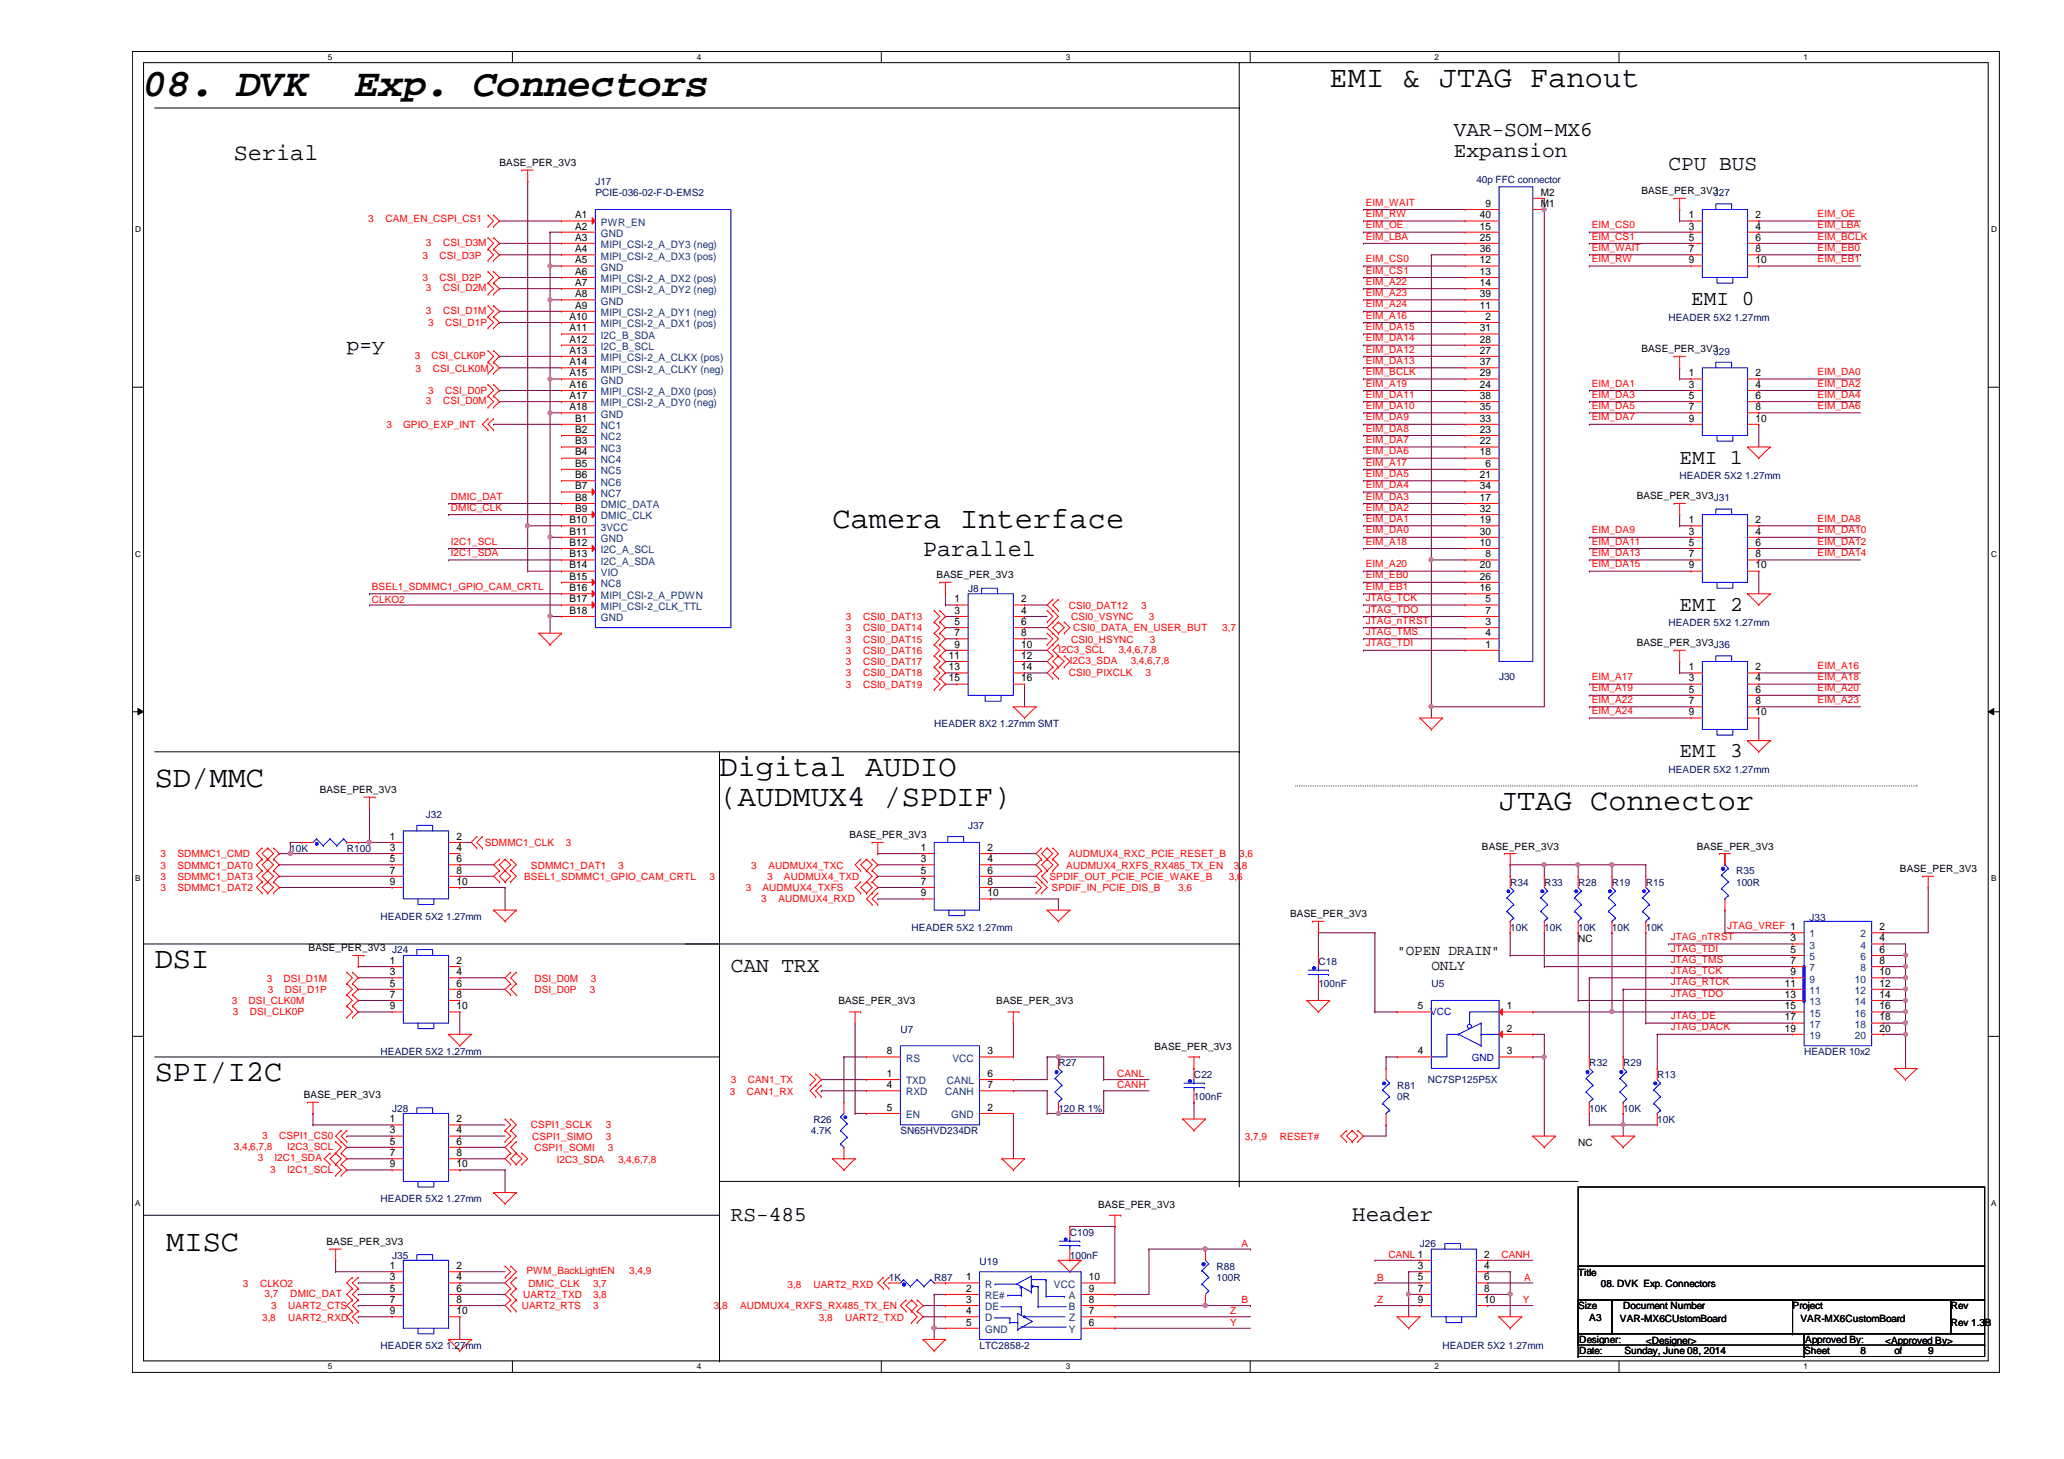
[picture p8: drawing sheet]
<svg xmlns="http://www.w3.org/2000/svg" width="297mm" height="210mm" viewBox="0 0 297 210" stroke-linecap="round" stroke-linejoin="round" font-family="sans-serif">
<defs><g id="words">
<g font-size="5.7">
<text x="20.7" y="13.8">08. DVK</text>
<text x="51.1" y="13.8">Exp. Connectors</text>
</g>
<g font-size="4.4">
<text x="191.3" y="12.5">EMI &amp; JTAG Fanout</text>
<text x="119.8" y="75.9">Camera Interface</text>
<text x="22.3" y="113.3">SD/MMC</text>
<text x="103.5" y="111.6">Digital AUDIO</text>
<text x="103.5" y="116">(AUDMUX4 /SPDIF)</text>
<text x="215.7" y="116.5">JTAG Connector</text>
<text x="22.3" y="139.3">DSI</text>
<text x="22.3" y="155.5">SPI/I2C</text>
<text x="23.9" y="179.9">MISC</text>
</g>
<g font-size="3.4">
<text x="33.7" y="23.1">Serial</text>
<text x="132.8" y="80">Parallel</text>
</g>
<text font-size="3.2" x="194.6" y="175.7">Header</text>
<g font-size="3">
<text x="209.2" y="19.6">VAR-SOM-MX6</text>
<text x="209.2" y="22.6">Expansion</text>
<text x="240.1" y="24.4">CPU BUS</text>
<text x="243.4" y="43.9">EMI 0</text>
<text x="49.9" y="50.5">p=y</text>
<text x="241.7" y="66.7">EMI 1</text>
<text x="241.7" y="87.8">EMI 2</text>
<text x="241.7" y="109">EMI 3</text>
<text x="105.2" y="139.9">CAN TRX</text>
<text x="105.2" y="175.6">RS-485</text>
</g>
<g font-size="2.1">
<text x="201.1" y="137.4">&quot;OPEN DRAIN&quot;</text>
<text x="206" y="139.5">ONLY</text>
</g>
<g font-size="1.5">
<text x="213.8" y="29.8">9</text>
<text x="221.7" y="29.8">M1</text>
<text x="221.7" y="28.2">M2</text>
<text x="82.8" y="31.4">A1</text>
<text x="82.8" y="33">A2</text>
<text x="82.8" y="34.6">A3</text>
<text x="213" y="34.6">25</text>
<text x="213" y="33">15</text>
<text x="213" y="31.4">40</text>
<text x="243" y="34.6">5</text>
<text x="243" y="33">3</text>
<text x="243" y="31.4">1</text>
<text x="252.6" y="34.6">6</text>
<text x="252.6" y="33">4</text>
<text x="252.6" y="31.4">2</text>
<text x="82.8" y="36.3">A4</text>
<text x="82.8" y="37.9">A5</text>
<text x="82.8" y="41.1">A7</text>
<text x="82.8" y="39.5">A6</text>
<text x="213" y="41.1">14</text>
<text x="213" y="39.5">13</text>
<text x="213" y="37.9">12</text>
<text x="213" y="36.3">36</text>
<text x="243" y="37.9">9</text>
<text x="243" y="36.3">7</text>
<text x="252.6" y="37.9">10</text>
<text x="252.6" y="36.3">8</text>
<text x="82" y="46">A10</text>
<text x="82" y="47.7">A11</text>
<text x="82.8" y="42.8">A8</text>
<text x="82.8" y="44.4">A9</text>
<text x="213" y="47.7">31</text>
<text x="213" y="44.4">11</text>
<text x="213" y="42.8">39</text>
<text x="213.8" y="46">2</text>
<text x="82" y="49.3">A12</text>
<text x="82" y="52.5">A14</text>
<text x="82" y="50.9">A13</text>
<text x="213" y="52.5">37</text>
<text x="213" y="50.9">27</text>
<text x="213" y="49.3">28</text>
<text x="82" y="54.1">A15</text>
<text x="82" y="57.4">A17</text>
<text x="82" y="55.8">A16</text>
<text x="82" y="59">A18</text>
<text x="213" y="59">35</text>
<text x="213" y="57.4">38</text>
<text x="213" y="55.8">24</text>
<text x="213" y="54.1">29</text>
<text x="243" y="59">7</text>
<text x="243" y="57.4">5</text>
<text x="243" y="55.8">3</text>
<text x="243" y="54.1">1</text>
<text x="252.6" y="59">8</text>
<text x="252.6" y="57.4">6</text>
<text x="252.6" y="55.8">4</text>
<text x="252.6" y="54.1">2</text>
<text x="82.8" y="60.7">B1</text>
<text x="82.8" y="62.3">B2</text>
<text x="82.8" y="63.9">B3</text>
<text x="82.8" y="65.5">B4</text>
<text x="213" y="65.5">18</text>
<text x="213" y="63.9">22</text>
<text x="213" y="62.3">23</text>
<text x="213" y="60.7">33</text>
<text x="243" y="60.7">9</text>
<text x="252.6" y="60.7">10</text>
<text x="82.8" y="67.1">B5</text>
<text x="82.8" y="68.8">B6</text>
<text x="82.8" y="70.4">B7</text>
<text x="213" y="70.4">34</text>
<text x="213" y="68.8">21</text>
<text x="213.8" y="67.1">6</text>
<text x="82" y="75.3">B10</text>
<text x="82" y="76.9">B11</text>
<text x="82.8" y="72.1">B8</text>
<text x="82.8" y="73.7">B9</text>
<text x="213" y="76.9">30</text>
<text x="213" y="75.3">19</text>
<text x="213" y="73.7">32</text>
<text x="213" y="72.1">17</text>
<text x="243" y="76.9">3</text>
<text x="243" y="75.3">1</text>
<text x="252.6" y="76.9">4</text>
<text x="252.6" y="75.3">2</text>
<text x="82" y="78.5">B12</text>
<text x="82" y="80.2">B13</text>
<text x="82" y="81.8">B14</text>
<text x="82" y="83.4">B15</text>
<text x="213" y="83.4">26</text>
<text x="213" y="81.8">20</text>
<text x="213" y="78.5">10</text>
<text x="213.8" y="80.2">8</text>
<text x="243" y="81.8">9</text>
<text x="243" y="80.2">7</text>
<text x="243" y="78.5">5</text>
<text x="252.6" y="81.8">10</text>
<text x="252.6" y="80.2">8</text>
<text x="252.6" y="78.5">6</text>
<text x="82" y="85">B16</text>
<text x="82" y="86.7">B17</text>
<text x="82" y="88.3">B18</text>
<text x="137.4" y="89.9">5</text>
<text x="137.4" y="88.3">3</text>
<text x="137.4" y="86.7">1</text>
<text x="147" y="89.9">6</text>
<text x="147" y="88.3">4</text>
<text x="147" y="86.7">2</text>
<text x="213" y="85">16</text>
<text x="213.8" y="89.9">3</text>
<text x="213.8" y="88.3">7</text>
<text x="213.8" y="86.7">5</text>
<text x="136.6" y="94.8">11</text>
<text x="137.4" y="93.2">9</text>
<text x="137.4" y="91.5">7</text>
<text x="147" y="93.2">10</text>
<text x="147" y="91.5">8</text>
<text x="147" y="94.8">12</text>
<text x="213.8" y="93.2">1</text>
<text x="213.8" y="91.5">4</text>
<text x="136.6" y="96.4">13</text>
<text x="136.6" y="98">15</text>
<text x="147" y="96.4">14</text>
<text x="147" y="98">16</text>
<text x="243" y="101.3">7</text>
<text x="243" y="99.7">5</text>
<text x="243" y="98">3</text>
<text x="243" y="96.4">1</text>
<text x="252.6" y="101.3">8</text>
<text x="252.6" y="99.7">6</text>
<text x="252.6" y="98">4</text>
<text x="252.6" y="96.4">2</text>
<text x="243" y="102.9">9</text>
<text x="252.6" y="102.9">10</text>
<text x="56.1" y="125.7">7</text>
<text x="56.1" y="124">5</text>
<text x="56.1" y="122.4">3</text>
<text x="56.1" y="120.8">1</text>
<text x="65.7" y="125.7">8</text>
<text x="65.7" y="124">6</text>
<text x="65.7" y="122.4">4</text>
<text x="65.7" y="120.8">2</text>
<text x="132.5" y="125.7">5</text>
<text x="132.5" y="124">3</text>
<text x="132.5" y="122.4">1</text>
<text x="142.1" y="125.7">6</text>
<text x="142.1" y="124">4</text>
<text x="142.1" y="122.4">2</text>
<text x="56.1" y="127.3">9</text>
<text x="65.7" y="127.3">10</text>
<text x="132.5" y="128.9">9</text>
<text x="132.5" y="127.3">7</text>
<text x="142.1" y="128.9">10</text>
<text x="142.1" y="127.3">8</text>
<text x="257.7" y="135.4">3</text>
<text x="257.7" y="137.1">5</text>
<text x="270.5" y="133.8">2</text>
<text x="270.5" y="135.4">4</text>
<text x="270.5" y="137.1">6</text>
<text x="56.1" y="143.6">7</text>
<text x="56.1" y="141.9">5</text>
<text x="56.1" y="140.3">3</text>
<text x="56.1" y="138.7">1</text>
<text x="65.7" y="143.6">8</text>
<text x="65.7" y="141.9">6</text>
<text x="65.7" y="140.3">4</text>
<text x="65.7" y="138.7">2</text>
<text x="256.9" y="141.9">11</text>
<text x="256.9" y="143.6">13</text>
<text x="257.7" y="140.3">9</text>
<text x="257.7" y="138.7">7</text>
<text x="270.5" y="138.7">8</text>
<text x="270.5" y="140.3">10</text>
<text x="270.5" y="141.9">12</text>
<text x="270.5" y="143.6">14</text>
<text x="56.1" y="145.2">9</text>
<text x="65.7" y="145.2">10</text>
<text x="204" y="145.2">5</text>
<text x="216.9" y="145.2">1</text>
<text x="216.9" y="148.4">2</text>
<text x="256.9" y="145.2">15</text>
<text x="256.9" y="146.8">17</text>
<text x="256.9" y="148.4">19</text>
<text x="270.5" y="145.2">16</text>
<text x="270.5" y="146.8">18</text>
<text x="270.5" y="148.4">20</text>
<text x="127.6" y="154.9">1</text>
<text x="127.6" y="151.7">8</text>
<text x="142.1" y="151.7">3</text>
<text x="142.1" y="154.9">6</text>
<text x="204" y="151.7">4</text>
<text x="216.9" y="151.7">3</text>
<text x="56.1" y="161.5">1</text>
<text x="65.7" y="161.5">2</text>
<text x="127.6" y="156.5">4</text>
<text x="127.6" y="159.8">5</text>
<text x="142.1" y="159.8">2</text>
<text x="142.1" y="156.5">7</text>
<text x="56.1" y="167.9">9</text>
<text x="56.1" y="166.3">7</text>
<text x="56.1" y="164.7">5</text>
<text x="56.1" y="163.1">3</text>
<text x="65.7" y="167.9">10</text>
<text x="65.7" y="166.3">8</text>
<text x="65.7" y="164.7">6</text>
<text x="65.7" y="163.1">4</text>
<text x="56.1" y="185.8">5</text>
<text x="56.1" y="184.2">3</text>
<text x="56.1" y="182.6">1</text>
<text x="65.7" y="185.8">6</text>
<text x="65.7" y="184.2">4</text>
<text x="65.7" y="182.6">2</text>
<text x="139" y="184.2">1</text>
<text x="139" y="185.8">2</text>
<text x="156.7" y="185.8">9</text>
<text x="156.7" y="184.2">10</text>
<text x="204" y="185.8">7</text>
<text x="204" y="184.2">5</text>
<text x="204" y="182.6">3</text>
<text x="213.6" y="185.8">8</text>
<text x="213.6" y="184.2">6</text>
<text x="213.6" y="182.6">4</text>
<text x="213.6" y="180.9">2</text>
<text x="56.1" y="189.1">9</text>
<text x="56.1" y="187.5">7</text>
<text x="65.7" y="189.1">10</text>
<text x="65.7" y="187.5">8</text>
<text x="139" y="187.5">3</text>
<text x="139" y="189.1">4</text>
<text x="139" y="190.7">5</text>
<text x="156.7" y="190.7">6</text>
<text x="156.7" y="189.1">7</text>
<text x="156.7" y="187.5">8</text>
<text x="204" y="187.5">9</text>
<text x="213.6" y="187.5">10</text>
</g>
<g font-size="1.5" fill="#004080">
<text x="86.5" y="32.5">PWR_EN</text>
<text x="86.5" y="34.1">GND</text>
<text x="86.5" y="35.7">MIPI_CSI-2_A_DY3 (neg)</text>
<text x="86.5" y="37.3">MIPI_CSI-2_A_DX3 (pos)</text>
<text x="86.5" y="38.9">GND</text>
<text x="86.5" y="40.6">MIPI_CSI-2_A_DX2 (pos)</text>
<text x="86.5" y="42.2">MIPI_CSI-2_A_DY2 (neg)</text>
<text x="86.5" y="43.8">GND</text>
<text x="86.5" y="47.1">MIPI_CSI-2_A_DX1 (pos)</text>
<text x="86.5" y="45.5">MIPI_CSI-2_A_DY1 (neg)</text>
<text x="86.5" y="48.7">I2C_B_SDA</text>
<text x="86.5" y="50.3">I2C_B_SCL</text>
<text x="86.5" y="53.6">MIPI_CSI-2_A_CLKY (neg)</text>
<text x="86.5" y="51.9">MIPI_CSI-2_A_CLKX (pos)</text>
<text x="86.5" y="55.2">GND</text>
<text x="86.5" y="58.5">MIPI_CSI-2_A_DY0 (neg)</text>
<text x="86.5" y="56.9">MIPI_CSI-2_A_DX0 (pos)</text>
<text x="86.5" y="60.1">GND</text>
<text x="86.5" y="61.7">NC1</text>
<text x="86.5" y="63.3">NC2</text>
<text x="86.5" y="65">NC3</text>
<text x="86.5" y="66.6">NC4</text>
<text x="86.5" y="68.2">NC5</text>
<text x="86.5" y="69.8">NC6</text>
<text x="86.5" y="71.5">NC7</text>
<text x="86.5" y="73.1">DMIC_DATA</text>
<text x="86.5" y="74.7">DMIC_CLK</text>
<text x="86.5" y="76.3">3VCC</text>
<text x="86.5" y="78">GND</text>
<text x="86.5" y="79.6">I2C_A_SCL</text>
<text x="86.5" y="81.2">I2C_A_SDA</text>
<text x="86.5" y="82.8">VIO</text>
<text x="86.5" y="84.5">NC8</text>
<text x="86.5" y="86.1">MIPI_CSI-2_A_PDWN</text>
<text x="86.5" y="87.7">MIPI_CSI-2_CLK_TTL</text>
<text x="86.5" y="89.4">GND</text>
<text x="260.4" y="134.9">1</text>
<text x="260.4" y="136.5">3</text>
<text x="267.8" y="134.9">2</text>
<text x="267.8" y="136.5">4</text>
<text x="260.4" y="138.1">5</text>
<text x="260.4" y="141.4">9</text>
<text x="260.4" y="143">11</text>
<text x="260.4" y="139.7">7</text>
<text x="267" y="141.4">10</text>
<text x="267" y="143">12</text>
<text x="267.8" y="138.1">6</text>
<text x="267.8" y="139.7">8</text>
<text x="260.4" y="144.6">13</text>
<text x="260.4" y="146.3">15</text>
<text x="260.4" y="147.9">17</text>
<text x="260.4" y="149.5">19</text>
<text x="267" y="144.6">14</text>
<text x="267" y="146.3">16</text>
<text x="267" y="147.9">18</text>
<text x="267" y="149.5">20</text>
<text x="130.4" y="156">TXD</text>
<text x="130.4" y="152.7">RS</text>
<text x="136.3" y="156">CANL</text>
<text x="137.1" y="152.7">VCC</text>
<text x="130.4" y="157.6">RXD</text>
<text x="130.4" y="160.9">EN</text>
<text x="136" y="157.6">CANH</text>
<text x="136.9" y="160.9">GND</text>
<text x="141.8" y="185.3">R</text>
<text x="151.7" y="185.3">VCC</text>
<text x="141.8" y="186.9">RE#</text>
<text x="141.8" y="188.5">DE</text>
<text x="141.8" y="190.1">D</text>
<text x="141.8" y="191.8">GND</text>
<text x="153.8" y="191.8">Y</text>
<text x="153.8" y="188.5">B</text>
<text x="153.8" y="186.9">A</text>
<text x="153.9" y="190.1">Z</text>
</g>
<g font-size="1.4">
<text x="71.9" y="23.9">BASE_PER_3V3</text>
<text x="236.2" y="27.9">BASE_PER_3V3</text>
<text x="236.2" y="50.7">BASE_PER_3V3</text>
<text x="235.5" y="71.8">BASE_PER_3V3J31</text>
<text x="134.8" y="83.2">BASE_PER_3V3</text>
<text x="235.5" y="93">BASE_PER_3V3J36</text>
<text x="46" y="114.1">BASE_PER_3V3</text>
<text x="122.3" y="120.6">BASE_PER_3V3</text>
<text x="213.3" y="122.2">BASE_PER_3V3</text>
<text x="244.2" y="122.2">BASE_PER_3V3</text>
<text x="273.4" y="125.5">BASE_PER_3V3</text>
<text x="185.7" y="132">BASE_PER_3V3</text>
<text x="44.4" y="136.9">BASE_PER_3V3 J24</text>
<text x="227.1" y="135.6">NC</text>
<text x="120.6" y="144.5">BASE_PER_3V3</text>
<text x="143.4" y="144.5">BASE_PER_3V3</text>
<text x="166.2" y="151">BASE_PER_3V3</text>
<text x="43.7" y="158">BASE_PER_3V3</text>
<text x="227.1" y="164.8">NC</text>
<text x="158" y="173.7">BASE_PER_3V3</text>
<text x="47" y="179.1">BASE_PER_3V3</text>
<text x="227.1" y="183.5">Title</text>
<text x="230.4" y="185.1">08. DVK Exp. Connectors</text>
<text x="227.1" y="188.4">Size</text>
<text x="228.7" y="190">A3</text>
<text x="233.1" y="190.2">VAR-MX6CUstomBoard</text>
<text x="233.6" y="188.4">Document Number</text>
<text x="258" y="188.4">Project</text>
<text x="259.1" y="190.2">VAR-MX6CustomBoard</text>
<text x="280.8" y="190.8">Rev 1.3B</text>
<text x="280.8" y="188.4">Rev</text>
<text x="227.3" y="193.3">Designer:</text>
<text x="227.3" y="194.9">Date:</text>
<text x="233.8" y="194.9">Sunday, June 08, 2014</text>
<text x="236.9" y="193.4">&lt;Designer&gt;</text>
<text x="259.6" y="194.9">Sheet</text>
<text x="259.8" y="193.3">Approved By:</text>
<text x="267.8" y="194.9">8</text>
<text x="271.3" y="193.4">&lt;Approved By&gt;</text>
<text x="272.6" y="194.9">of</text>
<text x="277.5" y="194.9">9</text>
</g>
<g font-size="1.4" fill="#000080">
<text x="85.7" y="26.6">J17</text>
<text x="85.7" y="28.2">PCIE-036-02-F-D-EMS2</text>
<text x="212.5" y="26.3">40p FFC connector</text>
<text x="246.6" y="28.2">J27</text>
<text x="240.1" y="46.1">HEADER 5X2 1.27mm</text>
<text x="246.6" y="51">J29</text>
<text x="241.7" y="68.9">HEADER 5X2 1.27mm</text>
<text x="139.3" y="85.1">J8</text>
<text x="240.1" y="90">HEADER 5X2 1.27mm</text>
<text x="215.7" y="97.8">J30</text>
<text x="134.5" y="104.6">HEADER 8X2 1.27mm SMT</text>
<text x="240.1" y="111.2">HEADER 5X2 1.27mm</text>
<text x="61.3" y="117.6">J32</text>
<text x="139.3" y="119.3">J37</text>
<text x="41.8" y="122.6">10K</text>
<text x="49.9" y="122.6">R100</text>
<text x="249.9" y="125.8">R35</text>
<text x="217.3" y="127.4">R34</text>
<text x="222.2" y="127.4">R33</text>
<text x="227.1" y="127.4">R28</text>
<text x="232" y="127.4">R19</text>
<text x="236.9" y="127.4">R15</text>
<text x="249.9" y="127.4">100R</text>
<text x="54.8" y="132.3">HEADER 5X2 1.27mm</text>
<text x="131.2" y="133.9">HEADER 5X2 1.27mm</text>
<text x="217.3" y="133.9">10K</text>
<text x="222.2" y="133.9">10K</text>
<text x="227.1" y="133.9">10K</text>
<text x="232" y="133.9">10K</text>
<text x="236.9" y="133.9">10K</text>
<text x="260.4" y="132.5">J33</text>
<text x="189.7" y="138.8">C18</text>
<text x="189.7" y="142">100nF</text>
<text x="206" y="142">U5</text>
<text x="129.6" y="148.5">U7</text>
<text x="54.8" y="151.8">HEADER 5X2 1.27mm</text>
<text x="152.3" y="153.4">R27</text>
<text x="171.8" y="155.1">C22</text>
<text x="205.5" y="155.9">NC7SP125P5X</text>
<text x="228.7" y="153.4">R32</text>
<text x="233.6" y="153.4">R29</text>
<text x="238.5" y="155.1">R13</text>
<text x="259.6" y="151.8">HEADER 10x2</text>
<text x="56.4" y="159.9">J28</text>
<text x="117.1" y="161.5">R26</text>
<text x="152.3" y="159.9">120 R 1%</text>
<text x="171.8" y="158.3">100nF</text>
<text x="201.1" y="156.7">R81</text>
<text x="201.1" y="158.3">0R</text>
<text x="228.7" y="159.9">10K</text>
<text x="233.6" y="159.9">10K</text>
<text x="238.5" y="161.5">10K</text>
<text x="116.7" y="163.2">4.7K</text>
<text x="129.6" y="163.2">SN65HVD234DR</text>
<text x="54.8" y="172.9">HEADER 5X2 1.27mm</text>
<text x="154" y="177.8">C109</text>
<text x="204.3" y="179.5">J26</text>
<text x="56.4" y="181.1">J35</text>
<text x="127.9" y="184.3">1K</text>
<text x="134.5" y="184.3">R87</text>
<text x="141" y="182">U19</text>
<text x="154" y="181.1">100nF</text>
<text x="175.1" y="182.7">R88</text>
<text x="175.1" y="184.3">100R</text>
<text x="54.8" y="194.1">HEADER 5X2 1.27mm</text>
<text x="141" y="194.1">LTC2858-2</text>
<text x="207.6" y="194.1">HEADER 5X2 1.27mm</text>
</g>
<g font-size="1.4" fill="#f00">
<text x="196.6" y="29.6">EIM_WAIT</text>
<text x="53" y="32">3</text>
<text x="55.5" y="32">CAM_EN_CSPI_CS1</text>
<text x="61.3" y="35.4">3</text>
<text x="63.8" y="35.4">CSI_D3M</text>
<text x="196.6" y="31.2">EIM_RW</text>
<text x="196.6" y="32.9">EIM_OE</text>
<text x="196.6" y="34.5">EIM_LBA</text>
<text x="229.1" y="32.9">EIM_CS0</text>
<text x="229.1" y="34.5">EIM_CS1</text>
<text x="261.6" y="31.2">EIM_OE</text>
<text x="261.6" y="32.9">EIM_LBA</text>
<text x="261.6" y="34.5">EIM_BCLK</text>
<text x="60.8" y="37.2">3</text>
<text x="60.8" y="40.4">3</text>
<text x="61.3" y="41.9">3</text>
<text x="63.2" y="37.2">CSI_D3P</text>
<text x="63.2" y="40.4">CSI_D2P</text>
<text x="63.8" y="41.9">CSI_D2M</text>
<text x="196.6" y="37.7">EIM_CS0</text>
<text x="196.6" y="39.4">EIM_CS1</text>
<text x="196.6" y="41">EIM_A22</text>
<text x="229.1" y="36.1">EIM_WAIT</text>
<text x="229.1" y="37.7">EIM_RW</text>
<text x="261.6" y="37.7">EIM_EB1</text>
<text x="261.6" y="36.1">EIM_EB0</text>
<text x="61.3" y="45.2">3</text>
<text x="61.6" y="46.9">3</text>
<text x="63.8" y="45.2">CSI_D1M</text>
<text x="64.1" y="46.9">CSI_D1P</text>
<text x="196.6" y="47.5">EIM_DA15</text>
<text x="196.6" y="42.6">EIM_A23</text>
<text x="196.6" y="44.2">EIM_A24</text>
<text x="196.6" y="45.8">EIM_A16</text>
<text x="59.7" y="51.6">3</text>
<text x="59.8" y="53.5">3</text>
<text x="62.1" y="51.6">CSI_CLK0P</text>
<text x="62.3" y="53.5">CSI_CLK0M</text>
<text x="196.6" y="50.7">EIM_DA12</text>
<text x="196.6" y="52.4">EIM_DA13</text>
<text x="196.6" y="54">EIM_BCLK</text>
<text x="196.6" y="49.1">EIM_DA14</text>
<text x="261.6" y="54">EIM_DA0</text>
<text x="61.3" y="58.2">3</text>
<text x="61.6" y="56.7">3</text>
<text x="63.8" y="58.2">CSI_D0M</text>
<text x="64.1" y="56.7">CSI_D0P</text>
<text x="196.6" y="57.2">EIM_DA11</text>
<text x="196.6" y="58.8">EIM_DA10</text>
<text x="196.6" y="55.6">EIM_A19</text>
<text x="229.1" y="55.6">EIM_DA1</text>
<text x="229.1" y="57.2">EIM_DA3</text>
<text x="229.1" y="58.8">EIM_DA5</text>
<text x="261.6" y="55.6">EIM_DA2</text>
<text x="261.6" y="57.2">EIM_DA4</text>
<text x="261.6" y="58.8">EIM_DA6</text>
<text x="55.6" y="61.6">3</text>
<text x="58" y="61.6">GPIO_EXP_INT</text>
<text x="196.6" y="60.5">EIM_DA9</text>
<text x="196.6" y="62.1">EIM_DA8</text>
<text x="196.6" y="63.8">EIM_DA7</text>
<text x="196.6" y="65.4">EIM_DA6</text>
<text x="229.1" y="60.5">EIM_DA7</text>
<text x="64.9" y="71.9">DMIC_DAT</text>
<text x="196.6" y="68.6">EIM_DA5</text>
<text x="196.6" y="71.9">EIM_DA3</text>
<text x="196.6" y="70.2">EIM_DA4</text>
<text x="196.6" y="67">EIM_A17</text>
<text x="64.9" y="73.5">DMIC_CLK</text>
<text x="196.6" y="76.7">EIM_DA0</text>
<text x="196.6" y="75.1">EIM_DA1</text>
<text x="196.6" y="73.5">EIM_DA2</text>
<text x="229.1" y="76.7">EIM_DA9</text>
<text x="261.6" y="75.1">EIM_DA8</text>
<text x="261.6" y="76.7">EIM_DA10</text>
<text x="64.9" y="78.4">I2C1_SCL</text>
<text x="64.9" y="80">I2C1_SDA</text>
<text x="196.6" y="83.2">EIM_EB0</text>
<text x="196.6" y="78.4">EIM_A18</text>
<text x="196.6" y="81.6">EIM_A20</text>
<text x="229.1" y="78.4">EIM_DA11</text>
<text x="229.1" y="80">EIM_DA13</text>
<text x="229.1" y="81.6">EIM_DA15</text>
<text x="261.6" y="78.4">EIM_DA12</text>
<text x="261.6" y="80">EIM_DA14</text>
<text x="53.5" y="86.7">CLKO2</text>
<text x="53.5" y="84.9">BSEL1_SDMMC1_GPIO_CAM_CRTL</text>
<text x="121.8" y="89.2">3</text>
<text x="124.2" y="89.2">CSI0_DAT13</text>
<text x="153.8" y="87.6">CSI0_DAT12</text>
<text x="154.1" y="89.2">CSI0_VSYNC</text>
<text x="164.2" y="87.6">3</text>
<text x="165.4" y="89.2">3</text>
<text x="196.6" y="88.1">JTAG_TDO</text>
<text x="196.6" y="84.9">EIM_EB1</text>
<text x="196.6" y="89.7">JTAG_nTRST</text>
<text x="196.6" y="86.5">JTAG_TCK</text>
<text x="121.8" y="90.8">3</text>
<text x="121.8" y="92.5">3</text>
<text x="121.8" y="94.1">3</text>
<text x="121.8" y="95.7">3</text>
<text x="124.2" y="90.8">CSI0_DAT14</text>
<text x="124.2" y="92.5">CSI0_DAT15</text>
<text x="124.2" y="94.1">CSI0_DAT16</text>
<text x="124.2" y="95.7">CSI0_DAT17</text>
<text x="152.3" y="93.9">I2C3_SCL</text>
<text x="154" y="95.5">I2C3_SDA</text>
<text x="154.1" y="92.5">CSI0_HSYNC</text>
<text x="154.4" y="90.8">CSI0_DATA_EN_USER_BUT</text>
<text x="161" y="93.9">3,4,6,7,8</text>
<text x="162.7" y="95.5">3,4,6,7,8</text>
<text x="165.5" y="92.5">3</text>
<text x="175.9" y="90.8">3,7</text>
<text x="196.6" y="91.4">JTAG_TMS</text>
<text x="196.6" y="93">JTAG_TDI</text>
<text x="121.8" y="97.3">3</text>
<text x="121.8" y="99">3</text>
<text x="124.2" y="97.3">CSI0_DAT18</text>
<text x="124.2" y="99">CSI0_DAT19</text>
<text x="153.8" y="97.3">CSI0_PIXCLK</text>
<text x="164.8" y="97.3">3</text>
<text x="229.1" y="97.9">EIM_A17</text>
<text x="229.1" y="99.5">EIM_A19</text>
<text x="229.1" y="101.1">EIM_A22</text>
<text x="261.6" y="96.3">EIM_A16</text>
<text x="261.6" y="97.9">EIM_A18</text>
<text x="261.6" y="99.5">EIM_A20</text>
<text x="261.6" y="101.1">EIM_A23</text>
<text x="229.1" y="102.7">EIM_A24</text>
<text x="23.1" y="125">3</text>
<text x="23.1" y="123.4">3</text>
<text x="25.5" y="125">SDMMC1_DAT0</text>
<text x="25.5" y="123.4">SDMMC1_CMD</text>
<text x="69.8" y="121.7">SDMMC1_CLK</text>
<text x="76.4" y="125">SDMMC1_DAT1</text>
<text x="81.4" y="121.7">3</text>
<text x="88.9" y="125">3</text>
<text x="108.1" y="125">3</text>
<text x="110.6" y="125">AUDMUX4_TXC</text>
<text x="153.5" y="125">AUDMUX4_RXFS_RX485_TX_EN</text>
<text x="153.8" y="123.4">AUDMUX4_RXC_PCIE_RESET_B</text>
<text x="177.5" y="125">3,8</text>
<text x="178.4" y="123.4">3,6</text>
<text x="23.1" y="126.6">3</text>
<text x="23.1" y="128.2">3</text>
<text x="25.5" y="126.6">SDMMC1_DAT3</text>
<text x="25.5" y="128.2">SDMMC1_DAT2</text>
<text x="75.4" y="126.6">BSEL1_SDMMC1_GPIO_CAM_CRTL</text>
<text x="102.1" y="126.6">3</text>
<text x="107.3" y="128.2">3</text>
<text x="109.6" y="129.8">3</text>
<text x="109.7" y="128.2">AUDMUX4_TXFS</text>
<text x="110.4" y="126.6">3</text>
<text x="112" y="129.8">AUDMUX4_RXD</text>
<text x="112.8" y="126.6">AUDMUX4_TXD</text>
<text x="151" y="126.6">SPDIF_OUT_PCIE_PCIE_WAKE_B</text>
<text x="151.3" y="128.2">SPDIF_IN_PCIE_DIS_B</text>
<text x="169.5" y="128.2">3,6</text>
<text x="176.9" y="126.6">3,6</text>
<text x="240.5" y="136.9">JTAG_TDI</text>
<text x="240.5" y="135.3">JTAG_nTRST</text>
<text x="248.6" y="133.6">JTAG_VREF 1</text>
<text x="38.4" y="141.2">3</text>
<text x="38.5" y="142.9">3</text>
<text x="40.8" y="141.2">DSI_D1M</text>
<text x="41" y="142.9">DSI_D1P</text>
<text x="76.9" y="142.9">DSI_D0P</text>
<text x="76.9" y="141.2">DSI_D0M</text>
<text x="84.9" y="142.9">3</text>
<text x="85" y="141.2">3</text>
<text x="240.5" y="138.5">JTAG_TMS</text>
<text x="240.5" y="143.4">JTAG_TDO</text>
<text x="240.5" y="141.8">JTAG_RTCK</text>
<text x="240.5" y="140.1">JTAG_TCK</text>
<text x="33.4" y="144.5">3</text>
<text x="33.5" y="146.1">3</text>
<text x="35.8" y="144.5">DSI_CLK0M</text>
<text x="35.9" y="146.1">DSI_CLK0P</text>
<text x="240.5" y="146.6">JTAG_DE</text>
<text x="240.5" y="148.3">JTAG_DACK</text>
<text x="105.2" y="155.9">3</text>
<text x="107.6" y="155.9">CAN1_TX</text>
<text x="160.8" y="155">CANL</text>
<text x="105" y="157.5">3</text>
<text x="107.5" y="157.5">CAN1_RX</text>
<text x="160.8" y="156.6">CANH</text>
<text x="33.7" y="165.4">3,4,6,7,8</text>
<text x="37.1" y="167.1">3</text>
<text x="37.7" y="163.8">3</text>
<text x="39.5" y="167.1">I2C1_SDA</text>
<text x="40.2" y="163.8">CSPI1_CS0</text>
<text x="41.3" y="165.4">I2C3_SCL</text>
<text x="76.4" y="162.3">CSPI1_SCLK</text>
<text x="76.6" y="164">CSPI1_SIMO</text>
<text x="76.9" y="165.6">CSPI1_SOMI</text>
<text x="80.1" y="167.3">I2C3_SDA</text>
<text x="87.2" y="164">3</text>
<text x="87.2" y="162.3">3</text>
<text x="87.5" y="165.6">3</text>
<text x="88.9" y="167.3">3,4,6,7,8</text>
<text x="179.2" y="164">3,7,9</text>
<text x="184.2" y="164">RESET#</text>
<text x="38.9" y="168.7">3</text>
<text x="41.3" y="168.7">I2C1_SCL</text>
<text x="178.7" y="179.4">A</text>
<text x="35" y="185.1">3</text>
<text x="37.4" y="185.1">CLKO2</text>
<text x="75.8" y="183.3">PWM_BackLightEN</text>
<text x="76.1" y="185.1">DMIC_CLK</text>
<text x="85.3" y="185.1">3,7</text>
<text x="90.6" y="183.3">3,4,9</text>
<text x="113.3" y="185.3">3,8</text>
<text x="117.1" y="185.3">UART2_RXD</text>
<text x="198.2" y="184.2">B</text>
<text x="199.8" y="181">CANL 1</text>
<text x="216.1" y="181">CANH</text>
<text x="219.3" y="184.2">A</text>
<text x="37.7" y="190">3,8</text>
<text x="38.1" y="186.6">3,7</text>
<text x="39" y="188.4">3</text>
<text x="41.5" y="190">UART2_RXD</text>
<text x="41.5" y="188.4">UART2_CTS</text>
<text x="41.8" y="186.6">DMIC_DAT</text>
<text x="75.1" y="188.4">UART2_RTS</text>
<text x="75.3" y="186.7">UART2_TXD</text>
<text x="85.3" y="186.7">3,8</text>
<text x="85.3" y="188.4">3</text>
<text x="102.7" y="188.4">3,8</text>
<text x="106.5" y="188.4">AUDMUX4_RXFS_RX485_TX_EN</text>
<text x="117.9" y="190">3,8</text>
<text x="121.6" y="190">UART2_TXD</text>
<text x="177" y="189.1">Z</text>
<text x="177" y="190.8">Y</text>
<text x="178.7" y="187.5">B</text>
<text x="198.2" y="187.5">Z</text>
<text x="219.2" y="187.5">Y</text>
</g>
<g font-size="1.4" fill="#00f">
<text x="205.8" y="146.1">VCC</text>
<text x="211.8" y="152.6">GND</text>
</g>
<g font-size="1.2">
<text x="47.2" y="8.6">5</text>
<text x="100.3" y="8.6">4</text>
<text x="153.4" y="8.6">3</text>
<text x="206.5" y="8.6">2</text>
<text x="259.5" y="8.6">1</text>
<text x="19.5" y="33.4">D</text>
<text x="286.6" y="33.4">D</text>
<text x="19.5" y="80.1">C</text>
<text x="286.6" y="80.1">C</text>
<text x="19.5" y="126.8">B</text>
<text x="286.6" y="126.8">B</text>
<text x="19.5" y="173.5">A</text>
<text x="286.6" y="173.5">A</text>
<text x="47.2" y="197">5</text>
<text x="100.3" y="197">4</text>
<text x="153.4" y="197">3</text>
<text x="206.5" y="197">2</text>
<text x="259.5" y="197">1</text>
</g>
</g></defs>
<path d="M19.1 7.4h268.6v190h-268.6zM20.7 9h265.4v186.8h-265.4z" fill="none" stroke="#000" stroke-width=".14"/>
<g fill="#fff">
<path d="M47.2 7.6h.6v1.3h-.6z"/>
<path d="M47.2 196h.6v1.3h-.6z"/>
</g>
<path d="M73.7 7.4v1.6M73.7 195.8v1.6" fill="none" stroke="#000" stroke-width=".14"/>
<g fill="#fff">
<path d="M100.3 7.6h.6v1.3h-.6z"/>
<path d="M100.3 196h.6v1.3h-.6z"/>
</g>
<path d="M126.8 7.4v1.6M126.8 195.8v1.6" fill="none" stroke="#000" stroke-width=".14"/>
<g fill="#fff">
<path d="M153.4 7.6h.6v1.3h-.6z"/>
<path d="M153.4 196h.6v1.3h-.6z"/>
</g>
<path d="M179.9 7.4v1.6M179.9 195.8v1.6" fill="none" stroke="#000" stroke-width=".14"/>
<g fill="#fff">
<path d="M206.5 7.6h.6v1.3h-.6z"/>
<path d="M206.5 196h.6v1.3h-.6z"/>
</g>
<path d="M233 7.4v1.6M233 195.8v1.6" fill="none" stroke="#000" stroke-width=".14"/>
<g fill="#fff">
<path d="M259.5 7.6h.6v1.3h-.6z"/>
<path d="M259.5 196h.6v1.3h-.6z"/>
<path d="M19.5 32.3h.8v1.4h-.8z"/>
<path d="M286.6 32.3h.8v1.4h-.8z"/>
<path d="M19.5 79h.8v1.3h-.8z"/>
<path d="M286.6 79h.8v1.3h-.8z"/>
</g>
<path d="M19.1 55.7h1.6M286.1 55.7h1.6" fill="none" stroke="#000" stroke-width=".14"/>
<g fill="#fff">
<path d="M19.5 125.7h.7v1.3h-.7z"/>
<path d="M286.6 125.7h.7v1.3h-.7z"/>
</g>
<path d="M19.1 102.4h1.6M19.9 101.9l.8 .5-.8 .4zM286.1 102.4l.8-.5v.9zM286.1 102.4h1.6" fill="none" stroke="#000" stroke-width=".14"/>
<path d="M19.9 101.9l.8 .5-.8 .4zM286.1 102.4l.8-.5v.9z" fill="#000"/>
<g fill="#fff">
<path d="M19.5 172.4h.7v1.3h-.7z"/>
<path d="M286.6 172.4h.7v1.3h-.7z"/>
</g>
<g fill="none" stroke="#000" stroke-width=".14">
<path d="M22.3 15.5h156.1M178.4 15.5h.1M178.4 9v161.6M22.3 108.2h156.1M103.5 108.2v87.6M178.4 108.2h.1M20.7 135.8h157.7M103.5 135.8h.1M178.4 135.8h.1M19.1 149.1h1.6M22.3 152.1h81.2M103.5 152.1h.1"/>
<path d="M286.1 149.1h1.6M20.7 174.8h82.8M103.5 174.8h.1M103.5 170h123.6M178.4 170.6h.1M178.4 170h.1M103.5 195.8h.1"/>
</g>
<path d="M186.5 113.1h89.4M275.9 113.1h.1" fill="none" stroke="#000" stroke-width=".14" stroke-dasharray="0 .3"/>
<path d="M41.8 122.8h.1M41.8 122.8h14.6" fill="none" stroke="#800040" stroke-width=".14"/>
<circle cx="41.8" cy="122.8" r=".31" fill="#f0f"/>
<circle cx="41.8" cy="122.8" r=".31" fill="none" stroke="#f0f" stroke-width=".14"/>
<g fill="none" stroke="#800040" stroke-width=".14">
<path d="M196.2 30.1h.1M196.2 31.8h.1M196.2 33.4h.1M196.2 35h.1M196.2 38.3h.1M196.2 39.9h.1M196.2 30.1h14.7M196.2 31.8h14.7M196.2 33.4h14.7M196.2 35h14.7M196.2 38.3h14.7M196.2 39.9h14.7"/>
<path d="M206 36.7h.1M206 36.7h4.9M196.2 51.3h.1M196.2 52.9h.1M196.2 54.5h.1M196.2 48h.1M196.2 57.8h.1M196.2 41.5h.1M196.2 51.3h14.7M196.2 52.9h14.7M196.2 54.5h14.7M196.2 48h14.7"/>
<path d="M196.2 57.8h14.7M196.2 41.5h14.7M196.2 61h.1M196.2 62.7h.1M196.2 77.3h.1M196.2 61h14.7M196.2 62.7h14.7M196.2 77.3h14.7M196.2 88.7h.1M196.2 91.9h.1M196.2 88.7h14.7M196.2 91.9h14.7"/>
<path d="M206 101.7h.1M206 101.7h16.3M40.2 126.1h.1M40.2 124.4h.1M40.2 127.7h.1M40.2 126.1h16.2M40.2 124.4h16.2M40.2 127.7h16.2M66.2 124.4h.1M66.2 126.1h.1M66.2 127.7h.1M66.2 126.1h4.8"/>
<path d="M66.2 124.4h4.8M66.2 127.7h6.5M72.7 127.7h.1M72.7 127.7v3.2M126.3 122.8h.1M126.3 122.8h6.5M45 160.2h.1M45 160.2v1.6M49.9 166.7h.1M49.9 168.3h.1M49.9 163.4h.1M49.9 165.1h.1"/>
<path d="M49.9 163.4h6.5M49.9 165.1h6.5M49.9 166.7h6.5M49.9 168.3h6.5M66.2 163.4h.1M66.2 161.8h.1M66.2 165.1h.1M66.2 166.7h.1M66.2 168.3h.1M66.2 163.4h6.5M66.2 161.8h6.5M66.2 165.1h6.5"/>
<path d="M66.2 166.7h6.5M66.2 168.3h6.5M72.7 168.3h.1M72.7 168.3v3.3M51.6 189.4h.1M51.6 184.6h.1M51.6 186.2h.1M51.6 187.8h.1M51.6 189.4h4.8M51.6 184.6h4.8M51.6 186.2h4.8M51.6 187.8h4.8"/>
<path d="M66.2 189.4h.1M66.2 184.6h.1M66.2 186.2h.1M66.2 187.8h.1M66.2 189.4v3.3M66.2 184.6h6.5M66.2 186.2h6.5M66.2 187.8h6.5"/>
</g>
<circle cx="206" cy="101.6" r=".3" fill="#f0f"/>
<circle cx="206" cy="101.6" r=".3" fill="none" stroke="#f0f" stroke-width=".14"/>
<path d="M222.3 30.1h.1M222.3 30.1v71.6" fill="none" stroke="#800040" stroke-width=".14"/>
<circle cx="222.2" cy="30.1" r=".3" fill="#f0f"/>
<circle cx="222.2" cy="30.1" r=".3" fill="none" stroke="#f0f" stroke-width=".14"/>
<g fill="none" stroke="#800040" stroke-width=".14">
<path d="M196.2 59.4h.1M196.2 43.1h.1M196.2 44.8h.1M196.2 49.7h.1M196.2 59.4h14.7M196.2 43.1h14.7M196.2 44.8h14.7M196.2 49.7h14.7M196.2 75.6h.1M196.2 69.2h.1M196.2 74h.1M196.2 72.4h.1"/>
<path d="M196.2 64.3h.1M196.2 65.9h.1M196.2 70.8h.1M196.2 75.6h14.7M196.2 69.2h14.7M196.2 74h14.7M196.2 72.4h14.7M196.2 64.3h14.7M196.2 65.9h14.7M196.2 70.8h14.7M196.2 83.8h.1M196.2 85.4h.1"/>
<path d="M196.2 90.3h.1M196.2 93.6h.1M196.2 83.8h14.7M196.2 85.4h14.7M196.2 90.3h14.7M196.2 93.6h14.7M206 80.6h.1M206 80.6v22.7M206 80.6h4.9M206 101.7h.1M51.6 139.1h.1M51.6 139.1h4.8"/>
<path d="M126.3 127.7h.1M126.3 124.4h.1M126.3 126.1h.1M126.3 129.3h.1M126.3 127.7h6.5M126.3 124.4h6.5M126.3 126.1h6.5M126.3 129.3h6.5M142.6 127.7h.1M142.6 126.1h.1M142.6 124.4h.1M142.6 122.8h.1"/>
<path d="M142.6 129.3h.1M142.6 127.7h6.5M142.6 124.4h6.5M142.6 126.1h6.5M142.6 129.3h9.7M142.6 122.8h6.5M152.3 129.3h.1M152.3 129.3v1.6M217.3 124.4h.1M217.3 124.4h5M217.3 124.4v1.7M51.6 145.6h.1"/>
<path d="M51.6 140.7h.1M51.6 142.3h.1M51.6 143.9h.1M51.6 145.6h4.8M51.6 140.7h4.8M51.6 142.3h4.8M51.6 143.9h4.8M66.2 145.6h.1M66.2 140.7h.1M66.2 142.3h.1M66.2 145.6v3.2M66.2 140.7h6.5"/>
<path d="M66.2 142.3h6.5M66.2 183h.1M66.2 183h6.5"/>
</g>
<circle cx="222.2" cy="124.4" r=".3" fill="#f0f"/>
<circle cx="222.2" cy="124.4" r=".3" fill="none" stroke="#f0f" stroke-width=".14"/>
<g fill="none" stroke="#800040" stroke-width=".14">
<path d="M217.3 137.5h.1M217.3 134.2h.1M217.3 137.5h40.7M217.3 134.2v3.3M222.3 124.4h.1M222.3 139.1h.1M222.3 134.2h.1M222.3 124.4v1.7M222.3 134.2v4.9M222.3 139.1h35.7M227.1 124.4h.1M227.1 134.2h.1"/>
<path d="M227.1 124.4v1.7M227.1 134.2v9.7M236.9 134.2h.1M236.9 134.2v13M227.1 143.9h.1M227.1 143.9h30.9M236.9 147.2h.1M236.9 147.2h21.1M238.5 148.8h.1M238.5 148.8h19.5M238.5 148.8v4.9M233.6 161.8h.1"/>
<path d="M233.6 161.8h4.9M233.6 161.8v1.6"/>
</g>
<circle cx="233.6" cy="161.8" r=".3" fill="#f0f"/>
<circle cx="233.6" cy="161.8" r=".3" fill="none" stroke="#f0f" stroke-width=".14"/>
<g fill="none" stroke="#800040" stroke-width=".14">
<path d="M232 124.4h.1M232 124.4h4.9M236.9 124.4h.1M236.9 124.4v1.7M274.2 139.1h.1M274.2 139.1v1.6M228.7 140.7h.1M228.7 140.7v11.4M233.6 142.3h.1M233.6 142.3v9.8M233.6 142.3h24.4M274.2 145.6h.1"/>
<path d="M274.2 145.6v1.6M228.7 160.2h.1M228.7 161.8h.1M228.7 160.2v1.6M233.6 160.2h.1M233.6 160.2v1.6h-4.9"/>
</g>
<circle cx="232" cy="124.4" r=".31" fill="#f0f"/>
<circle cx="232" cy="124.4" r=".31" fill="none" stroke="#f0f" stroke-width=".14"/>
<path d="M222.3 124.4h.1M222.3 124.4h4.8M274.2 142.3h.1M274.2 142.3v1.6" fill="none" stroke="#800040" stroke-width=".14"/>
<circle cx="227.1" cy="124.4" r=".3" fill="#f0f"/>
<circle cx="227.1" cy="124.4" r=".3" fill="none" stroke="#f0f" stroke-width=".14"/>
<g fill="none" stroke="#800040" stroke-width=".14">
<path d="M227.1 124.4h.1M227.1 124.4h4.9M232 124.4h.1M232 134.2h.1M232 124.4v1.7M232 134.2v11.4h-11.4M220.6 148.8h.1M220.6 152.1h.1M220.6 145.6h.1M220.6 148.8h1.7M220.6 152.1h1.7M222.3 152.1h.1"/>
<path d="M222.3 152.1v11.3"/>
</g>
<circle cx="232" cy="145.5" r=".31" fill="#f0f"/>
<circle cx="232" cy="145.5" r=".31" fill="none" stroke="#f0f" stroke-width=".14"/>
<path d="M197.9 134.2h.1M197.9 134.2v11.4M197.9 145.6h.1M197.9 145.6h3.2M228.7 140.7h.1M228.7 140.7h29.3M232 145.6h.1M232 145.6h26M274.2 148.8h.1M274.2 148.8v4.9M196.2 163.4h.1M196.2 163.4h3.3" fill="none" stroke="#800040" stroke-width=".14"/>
<circle cx="274.2" cy="148.8" r=".3" fill="#f0f"/>
<circle cx="274.2" cy="148.8" r=".3" fill="none" stroke="#f0f" stroke-width=".14"/>
<path d="M189.7 134.2h.1M189.7 134.2v3.3M189.7 134.2h8.2M271 134.2h.1M271 135.8h.1M271 137.5h.1M271 135.8h3.2M271 137.5h3.2M277.5 127.7h.1M277.5 127.7v6.5h-6.5M189.7 142.3h.1M189.7 142.3v1.6" fill="none" stroke="#800040" stroke-width=".14"/>
<circle cx="274.2" cy="137.4" r=".3" fill="#f0f"/>
<circle cx="274.2" cy="137.4" r=".3" fill="none" stroke="#f0f" stroke-width=".14"/>
<path d="M271 139.1h.1M271 139.1h3.2M274.2 135.8h.1M274.2 135.8v1.7" fill="none" stroke="#800040" stroke-width=".14"/>
<circle cx="274.2" cy="139" r=".31" fill="#f0f"/>
<circle cx="274.2" cy="139" r=".31" fill="none" stroke="#f0f" stroke-width=".14"/>
<path d="M274.2 137.5h.1M274.2 137.5v1.6M271 140.7h.1M271 140.7h3.2" fill="none" stroke="#800040" stroke-width=".14"/>
<circle cx="274.2" cy="140.7" r=".3" fill="#f0f"/>
<circle cx="274.2" cy="140.7" r=".3" fill="none" stroke="#f0f" stroke-width=".14"/>
<path d="M271 142.3h.1M274.2 140.7h.1M274.2 140.7v1.6h-3.2" fill="none" stroke="#800040" stroke-width=".14"/>
<circle cx="274.2" cy="142.3" r=".3" fill="#f0f"/>
<circle cx="274.2" cy="142.3" r=".3" fill="none" stroke="#f0f" stroke-width=".14"/>
<path d="M271 143.9h.1M271 143.9h3.2" fill="none" stroke="#800040" stroke-width=".14"/>
<circle cx="274.2" cy="143.9" r=".3" fill="#f0f"/>
<circle cx="274.2" cy="143.9" r=".3" fill="none" stroke="#f0f" stroke-width=".14"/>
<path d="M271 145.6h.1M274.2 143.9h.1M274.2 143.9v1.7h-3.2" fill="none" stroke="#800040" stroke-width=".14"/>
<circle cx="274.2" cy="145.5" r=".3" fill="#f0f"/>
<circle cx="274.2" cy="145.5" r=".3" fill="none" stroke="#f0f" stroke-width=".14"/>
<path d="M271 147.2h.1M271 147.2h3.2" fill="none" stroke="#800040" stroke-width=".14"/>
<circle cx="274.2" cy="147.2" r=".31" fill="#f0f"/>
<circle cx="274.2" cy="147.2" r=".31" fill="none" stroke="#f0f" stroke-width=".14"/>
<path d="M248.2 134.2h.1M248.2 130.9h.1M248.2 124.4h.1M248.2 134.2h9.8M248.2 122.8v1.6M248.2 130.9v3.3M222.3 148.8h.1M222.3 148.8v3.3M271 148.8h.1M274.2 147.2h.1M274.2 147.2v1.6h-3.2" fill="none" stroke="#800040" stroke-width=".14"/>
<circle cx="222.2" cy="152.1" r=".3" fill="#f0f"/>
<circle cx="222.2" cy="152.1" r=".3" fill="none" stroke="#f0f" stroke-width=".14"/>
<g fill="none" stroke="#800040" stroke-width=".14">
<path d="M145.8 147.2h.1M145.8 155.3h.1M145.8 147.2v4.9M150.7 152.1h.1M150.7 152.1v3.2h-4.9M150.7 152.1h8.1M152.3 152.1h.1M158.8 156.9h.1M158.8 155.3h.1M158.8 156.9h6.6M158.8 155.3h6.6M145.8 160.2h.1"/>
<path d="M145.8 160.2v6.5M150.7 160.2h.1M150.7 160.2h1.6"/>
</g>
<circle cx="152.3" cy="152.1" r=".3" fill="#f0f"/>
<circle cx="152.3" cy="152.1" r=".3" fill="none" stroke="#f0f" stroke-width=".14"/>
<path d="M145.8 156.9h.1M145.8 156.9h4.9M150.7 156.9h.1M150.7 156.9v3.3M158.8 152.1h.1M158.8 152.1v3.2M152.3 160.2h.1M152.3 160.2h6.5" fill="none" stroke="#800040" stroke-width=".14"/>
<circle cx="152.3" cy="160.2" r=".3" fill="#f0f"/>
<circle cx="152.3" cy="160.2" r=".3" fill="none" stroke="#f0f" stroke-width=".14"/>
<path d="M158.8 156.9h.1M158.8 156.9v3.3M171.8 158.6h.1M171.8 158.6v2.4M165.4 179.7h8.1M173.5 179.7h.1" fill="none" stroke="#800040" stroke-width=".14"/>
<circle cx="173.4" cy="179.7" r=".31" fill="#f0f"/>
<circle cx="173.4" cy="179.7" r=".31" fill="none" stroke="#f0f" stroke-width=".14"/>
<g fill="none" stroke="#800040" stroke-width=".14">
<path d="M154 176.4h6.4M160.4 176.4h.1M160.4 176.4v8.2M165.4 179.7h.1M165.4 179.7v6.5h-5M134.5 191.1h.1M134.5 191.1h1.6M134.5 191.1v1.6M160.4 189.4h.1M160.4 191.1h.1M160.4 186.2h.1M160.4 189.4h19.6"/>
<path d="M160.4 191.1h19.6M160.4 187.8h13.1M173.5 187.8h.1"/>
</g>
<circle cx="173.4" cy="187.8" r=".31" fill="#f0f"/>
<circle cx="173.4" cy="187.8" r=".31" fill="none" stroke="#f0f" stroke-width=".14"/>
<path d="M134.5 186.2h.1M134.5 186.2h1.6M134.5 186.2v4.9M154 181.3h.1M154 181.3h1.6" fill="none" stroke="#800040" stroke-width=".14"/>
<circle cx="134.4" cy="191" r=".31" fill="#f0f"/>
<circle cx="134.4" cy="191" r=".31" fill="none" stroke="#f0f" stroke-width=".14"/>
<g fill="none" stroke="#800040" stroke-width=".14">
<path d="M132.8 187.8h.1M132.8 189.4h.1M132.8 187.8h3.3M132.8 189.4h3.3M197.9 187.8h.1M197.9 184.6h.1M197.9 181.3h.1M197.9 187.8h6.4M197.9 184.6h6.4M197.9 181.3h6.4M202.7 183h.1M202.7 186.2h.1"/>
<path d="M202.7 183h1.6M202.7 186.2v3.2M214.1 184.6h.1M214.1 187.8h.1M214.1 181.3h.1M214.1 187.8h6.5M214.1 184.6h6.5M214.1 181.3h6.5"/>
</g>
<circle cx="202.7" cy="186.2" r=".3" fill="#f0f"/>
<circle cx="202.7" cy="186.2" r=".3" fill="none" stroke="#f0f" stroke-width=".14"/>
<path d="M202.7 186.2h.1M202.7 186.2h1.6M214.1 186.2h.1M214.1 186.2h3.2M217.3 186.2h.1M217.3 186.2v3.2" fill="none" stroke="#800040" stroke-width=".14"/>
<circle cx="217.3" cy="186.2" r=".3" fill="#f0f"/>
<circle cx="217.3" cy="186.2" r=".3" fill="none" stroke="#f0f" stroke-width=".14"/>
<g fill="none" stroke="#800040" stroke-width=".14">
<path d="M206 36.7h.1M206 36.7v43.9M222.3 28.5h.1M222.3 28.5v1.6M241.7 30.1h.1M241.7 31.8h.1M241.7 30.1v1.7M241.7 31.8h1.7M253.1 38.3h.1M253.1 38.3h14.7M196.2 46.4h.1M196.2 56.2h.1"/>
<path d="M196.2 46.4h14.7M196.2 56.2h14.7M196.2 67.5h.1M196.2 78.9h.1M196.2 67.5h14.7M196.2 78.9h14.7M241.7 74h.1M241.7 75.6h.1M241.7 74v1.6M241.7 75.6h1.7M136.1 85.4h.1M136.1 87h.1"/>
<path d="M136.1 93.6h.1M136.1 91.9h.1M136.1 90.3h.1M136.1 88.7h.1M136.1 95.2h.1M136.1 96.8h.1M136.1 98.4h.1M136.1 85.4v1.6M136.1 87h1.6M136.1 93.6h1.6M136.1 91.9h1.6M136.1 90.3h1.6"/>
<path d="M136.1 88.7h1.6M136.1 95.2h1.6M136.1 96.8h1.6M136.1 98.4h1.6M147.4 90.3h.1M147.4 88.7h.1M147.4 87h.1M147.4 93.6h.1M147.4 91.9h.1M147.4 95.2h.1M147.4 96.8h.1M147.4 98.4h.1"/>
<path d="M147.4 87h3.3M147.4 93.6h3.3M147.4 91.9h3.3M147.4 90.3h3.3M147.4 88.7h3.3M147.4 95.2h3.3M147.4 96.8h3.3M147.4 98.4v3.3M196.2 87h.1M196.2 82.2h.1M196.2 87h14.7M196.2 82.2h14.7"/>
<path d="M253.1 82.2h.1M253.1 82.2v3.2M40.2 122.8h.1M41.8 121.2h.1M41.8 121.2h1.6M41.8 121.2v1.6h-1.6M51.6 121.2h.1M51.6 121.2h1.6M66.2 121.2h.1M66.2 121.2h1.6M240.1 135.8h.1M240.1 135.8h17.9"/>
<path d="M118.2 156.9h.1M118.2 155.3h.1M118.2 156.9h6.5M118.2 155.3h6.5M121.5 152.1h.1M121.5 152.1h3.2M121.5 152.1v6.5M123.1 147.2v13M199.5 152.1h.1M199.5 152.1v1.6M199.5 152.1h1.6M201.1 152.1h.1"/>
<path d="M45 161.8h.1M45 161.8h11.4M123.1 160.2h.1M123.1 160.2h1.6M124.7 160.2h.1M173.5 179.7h6.5M180 179.7h.1M199.5 161.8h.1M199.5 161.8v1.6M48.3 183h.1M48.3 181.3h.1M48.3 183h8.1"/>
<path d="M48.3 181.3v1.7M173.5 187.8h6.5M180 187.8h.1M202.7 183h.1M202.7 183v3.2M214.1 183h.1M214.1 183h3.2M217.3 183h.1M217.3 183v3.2"/>
</g>
<circle cx="206" cy="80.5" r=".3" fill="#f0f"/>
<circle cx="206" cy="80.5" r=".3" fill="none" stroke="#f0f" stroke-width=".14"/>
<g fill="none" stroke="#800040" stroke-width=".14">
<path d="M71.9 35h.1M71.9 36.7h.1M71.9 39.9h.1M71.9 31.8h.1M71.9 35h8.9M71.9 36.7h8.9M71.9 31.8h8.9M71.9 39.9h8.9M75.9 26.1h.1M75.9 26.1v56.1M228.7 33.4h.1M228.7 35h.1"/>
<path d="M228.7 36.7h.1M228.7 38.3h.1M228.7 33.4h14.7M228.7 35h14.7M228.7 36.7h14.7M228.7 38.3h14.7M253.1 31.8h.1M253.1 33.4h.1M253.1 35h.1M253.1 33.4h14.7M253.1 35h14.7M253.1 36.7h14.7"/>
<path d="M253.1 31.8h14.7M267.8 36.7h.1M71.9 41.5h.1M71.9 44.8h.1M71.9 46.4h.1M71.9 51.3h.1M71.9 57.8h.1M71.9 56.2h.1M71.9 52.9h.1M71.9 56.2h8.9M71.9 57.8h8.9M71.9 41.5h8.9"/>
<path d="M71.9 44.8h8.9M71.9 46.4h8.9M71.9 51.3h8.9M71.9 52.9h8.9M228.7 56.2h.1M228.7 57.8h.1M228.7 59.4h.1M228.7 56.2h14.7M228.7 57.8h14.7M228.7 59.4h14.7M241.7 52.9h.1M241.7 54.5h.1"/>
<path d="M241.7 52.9v1.6M241.7 54.5h1.7M253.1 54.5h.1M253.1 56.2h.1M253.1 57.8h.1M253.1 59.4h.1M253.1 54.5h14.7M253.1 56.2h14.7M253.1 57.8h14.7M253.1 59.4h14.7M64.6 78.9h.1M64.6 74h.1"/>
<path d="M64.6 72.4h.1M64.6 78.9h16.2M64.6 74h16.2M64.6 72.4h16.2M75.9 75.6h.1M75.9 75.6h4.9M228.7 61h.1M228.7 77.3h.1M228.7 78.9h.1M228.7 61h14.7M228.7 77.3h14.7M228.7 78.9h14.7"/>
<path d="M253.1 61h.1M253.1 75.6h.1M253.1 77.3h.1M253.1 78.9h.1M253.1 61v3.3M253.1 77.3h14.7M253.1 78.9h14.7M253.1 75.6h14.7M53.2 87h.1M53.2 85.4h.1M53.2 87h27.6M53.2 85.4h27.6"/>
<path d="M64.6 80.6h.1M64.6 80.6h16.2M75.9 82.2h.1M75.9 82.2h4.9M228.7 80.6h.1M228.7 82.2h.1M228.7 98.4h.1M228.7 80.6h14.7M228.7 82.2h14.7M228.7 98.4h14.7M241.7 95.2h.1M241.7 96.8h.1"/>
<path d="M241.7 95.2v1.6M241.7 96.8h1.7M253.1 96.8h.1M253.1 98.4h.1M253.1 80.6h.1M253.1 96.8h14.7M253.1 80.6h14.7M253.1 98.4h14.7M228.7 100h.1M228.7 101.7h.1M228.7 103.3h.1M228.7 100h14.7"/>
<path d="M228.7 101.7h14.7M228.7 103.3h14.7M253.1 103.3h.1M253.1 100h.1M253.1 101.7h.1M253.1 103.3v3.3M253.1 100h14.7M253.1 101.7h14.7"/>
</g>
<circle cx="75.9" cy="75.6" r=".3" fill="#f0f"/>
<circle cx="75.9" cy="75.6" r=".3" fill="none" stroke="#f0f" stroke-width=".14"/>
<path d="M79.2 77.3h.1M79.2 77.3v13.8M79.2 88.7h.1M79.2 88.7h1.6" fill="none" stroke="#800040" stroke-width=".14"/>
<circle cx="79.2" cy="88.6" r=".3" fill="#f0f"/>
<circle cx="79.2" cy="88.6" r=".3" fill="none" stroke="#f0f" stroke-width=".14"/>
<circle cx="79.2" cy="77.3" r=".3" fill="#f0f"/>
<circle cx="79.2" cy="77.3" r=".3" fill="none" stroke="#f0f" stroke-width=".14"/>
<path d="M79.2 33.4h.1M79.2 38.3h.1M79.2 33.4h1.6M79.2 38.3h1.6" fill="none" stroke="#800040" stroke-width=".14"/>
<circle cx="79.2" cy="38.3" r=".3" fill="#f0f"/>
<circle cx="79.2" cy="38.3" r=".3" fill="none" stroke="#f0f" stroke-width=".14"/>
<path d="M79.2 33.4h.1M79.2 38.3h.1M79.2 33.4v21.1M79.2 43.1h.1M79.2 54.5h.1M79.2 43.1h1.6M79.2 54.5h1.6" fill="none" stroke="#800040" stroke-width=".14"/>
<circle cx="79.2" cy="43.1" r=".3" fill="#f0f"/>
<circle cx="79.2" cy="43.1" r=".3" fill="none" stroke="#f0f" stroke-width=".14"/>
<path d="M79.2 59.4h.1M79.2 54.5h.1M79.2 59.4h1.6M79.2 54.5v4.9" fill="none" stroke="#800040" stroke-width=".14"/>
<circle cx="79.2" cy="59.4" r=".3" fill="#f0f"/>
<circle cx="79.2" cy="59.4" r=".3" fill="none" stroke="#f0f" stroke-width=".14"/>
<circle cx="79.2" cy="54.5" r=".3" fill="#f0f"/>
<circle cx="79.2" cy="54.5" r=".3" fill="none" stroke="#f0f" stroke-width=".14"/>
<path d="M79.2 59.4h.1M79.2 59.4v17.9M71 61h.1M71 61h9.8M79.2 77.3h.1M79.2 77.3h1.6M53.2 116.3h.1M53.2 116.3v4.9M53.2 121.2h.1M53.2 121.2h3.2" fill="none" stroke="#800040" stroke-width=".14"/>
<circle cx="53.2" cy="121.2" r=".31" fill="#f0f"/>
<circle cx="53.2" cy="121.2" r=".31" fill="none" stroke="#f0f" stroke-width=".14"/>
<g fill="none" stroke="#f00" stroke-width=".14">
<path d="M70.2 30.9h.1M70.2 32.6h.1M70.2 37.5h.1M70.2 35.9h.1M70.2 39.1h.1M70.2 34.2h.1M70.2 30.9l.8 .9-.8 .8M70.2 35.9l.8 .8-.8 .8M70.2 39.1l.8 .8-.8 .8M70.2 34.2l.8 .8-.8 .9M71 32.6h.1M71 30.9h.1"/>
<path d="M71 35.9h.1M71 37.5h.1M71 39.1h.1M71 34.2h.1M71 30.9l.9 .9-.9 .8M71 35.9l.9 .8-.9 .8M71 39.1l.9 .8-.9 .8M71 34.2l.9 .8-.9 .9M75.1 24.5h.1M75.1 24.5h1.7M75.9 26.1h.1M75.9 24.5v1.6"/>
<path d="M240.9 28.5h.1M240.9 28.5h1.7M241.7 30.1h.1M241.7 28.5v1.6M70.2 53.7h.1M70.2 52.1h.1M70.2 57h.1M70.2 55.3h.1M70.2 47.2h.1M70.2 45.6h.1M70.2 40.7h.1M70.2 50.5h.1"/>
<path d="M70.2 58.6h.1M70.2 44h.1M70.2 42.3h.1M70.2 52.1l.8 .8-.8 .8M70.2 55.3l.8 .9-.8 .8M70.2 45.6l.8 .8-.8 .8M70.2 50.5l.8 .8-.8 .8M70.2 57l.8 .8-.8 .8M70.2 44l.8 .8-.8 .8M70.2 40.7l.8 .8-.8 .8M71 52.1h.1M71 53.7h.1"/>
<path d="M71 55.3h.1M71 57h.1M71 45.6h.1M71 47.2h.1M71 40.7h.1M71 50.5h.1M71 58.6h.1M71 44h.1M71 42.3h.1M71 52.1l.9 .8-.9 .8M71 55.3l.9 .9-.9 .8M71 45.6l.9 .8-.9 .8"/>
<path d="M71 50.5l.9 .8-.9 .8M71 57l.9 .8-.9 .8M71 44l.9 .8-.9 .8M71 40.7l.9 .8-.9 .8M240.9 51.3h.1M240.9 51.3h1.7M241.7 52.9h.1M241.7 51.3v1.6M70.2 60.2h.1M70.2 61.8h.1M70.2 60.2l-.8 .8 .8 .8M71 60.2h.1"/>
<path d="M71 61.8h.1M71 60.2l-.8 .8 .8 .8M240.9 72.4h.1M240.9 72.4h1.7M241.7 74h.1M241.7 72.4v1.6M251.5 64.3h.1M251.5 64.3h3.3M251.5 64.3l1.6 1.6M253.1 65.9h.1M254.8 64.3h.1M254.8 64.3l-1.7 1.6"/>
<path d="M77.6 91.1h.1M77.6 91.1h3.2M77.6 91.1l1.6 1.7M79.2 92.8h.1M80.8 91.1h.1M80.8 91.1l-1.6 1.7M134.5 89.5h.1M134.5 87.8h.1M134.5 91.1h.1M134.5 92.8h.1M134.5 94.4h.1M134.5 96h.1"/>
<path d="M134.5 97.6h.1M134.5 99.2h.1M134.5 87.8l.8 .9-.8 .8M134.5 89.5l.8 .8-.8 .8M134.5 91.1l.8 .8-.8 .9M134.5 92.8l.8 .8-.8 .8M134.5 94.4l.8 .8-.8 .8M134.5 96l.8 .8-.8 .8M134.5 97.6l.8 .8-.8 .8M135.3 83.8h.1M135.3 87.8h.1M135.3 89.5h.1"/>
<path d="M135.3 91.1h.1M135.3 92.8h.1M135.3 94.4h.1M135.3 96h.1M135.3 97.6h.1M135.3 99.2h.1M135.3 83.8h1.6M135.3 87.8l.8 .9-.8 .8M135.3 89.5l.8 .8-.8 .8M135.3 91.1l.8 .8-.8 .9M135.3 92.8l.8 .8-.8 .8M135.3 94.4l.8 .8-.8 .8"/>
<path d="M135.3 96l.8 .8-.8 .8M135.3 97.6l.8 .8-.8 .8M136.1 85.4h.1M136.1 83.8v1.6M150.7 87.8h.1M150.7 89.5h.1M150.7 91.1h.1M150.7 92.8h.1M150.7 87.8l.8 .9-.8 .8M150.7 91.1l.8 .8-.8 .9M151.5 87.8h.1M151.5 89.5h.1"/>
<path d="M151.5 86.2h.1M151.5 91.1h.1M151.5 92.8h.1M151.5 96h.1M151.5 97.6h.1M151.5 94.4h.1M151.5 94.4l-.8 .8 .8 .8M151.5 87.8l.8 .9-1.6 1.6 1.6 1.6-.8 .9M151.5 86.2l-.8 .8 .8 .8M151.5 96l-.8 .8 .8 .8M151.5 92.8l-.8 .8 .8 .8M152.3 87.8h.1"/>
<path d="M152.3 86.2h.1M152.3 97.6h.1M152.3 96h.1M152.3 91.1h.1M152.3 89.5h.1M152.3 94.4h.1M152.3 92.8h.1M152.3 86.2l-.8 .8 .8 .8M152.3 96l-.8 .8 .8 .8M152.3 89.5l.9 .8-.9 .8M152.3 89.5l-.8 .8 .8 .8M152.3 92.8l-.8 .8 .8 .8"/>
<path d="M152.3 94.4l.9 .8-.9 .8M152.3 94.4l-.8 .8 .8 .8M153.2 89.5h.1M153.2 91.1h.1M153.2 94.4h.1M153.2 96h.1M153.2 89.5l.8 .8-.8 .8M153.2 94.4l.8 .8-.8 .8M240.9 93.6h.1M240.9 93.6h1.7M241.7 95.2h.1M241.7 93.6v1.6"/>
<path d="M251.5 85.4h.1M251.5 85.4h3.3M251.5 85.4l1.6 1.6M253.1 87h.1M254.8 85.4h.1M254.8 85.4l-1.7 1.6M52.4 114.7h1.6M53.2 116.3h.1M53.2 114.7v1.6M54 114.7h.1M145.8 101.7h.1M145.8 101.7h3.3"/>
<path d="M145.8 101.7l1.6 1.6M147.4 103.3h.1M149.1 101.7h.1M149.1 101.7l-1.7 1.6M204.3 103.3h.1M204.3 103.3h3.3M204.3 103.3l1.7 1.6M206 104.9h.1M207.6 103.3h.1M207.6 103.3l-1.6 1.6M251.5 106.6h.1M251.5 106.6h3.3"/>
<path d="M251.5 106.6l1.6 1.6M253.1 108.2h.1M254.8 106.6h.1M254.8 106.6l-1.7 1.6M37.7 123.6h.1M37.7 125.3h.1M37.7 126.9h.1M37.7 128.5h.1M37.7 122h.1M37.7 123.6l-.8 .8 .8 .9M37.7 125.3l-.8 .8 .8 .8M37.7 122l-.8 .8 .8 .8"/>
<path d="M37.7 126.9l-.8 .8 .8 .8M38.5 125.3h.1M38.5 123.6h.1M38.5 126.9h.1M38.5 128.5h.1M38.5 122h.1M38.5 123.6l-.8 .8 .8 .9M38.5 123.6l.9 .8-1.7 1.7 .8 .8M38.5 125.3l.9 .8-.9 .8M38.5 126.9l-.8 .8 .8 .8M38.5 126.9l.9 .8-.9 .8M38.5 122l-.8 .8 .8 .8"/>
<path d="M38.5 122l.9 .8-.9 .8M39.4 123.6h.1M39.4 125.3h.1M39.4 126.9h.1M39.4 128.5h.1M39.4 122h.1M39.4 123.6l.8 .8-.8 .9M39.4 122l.8 .8-.8 .8M39.4 125.3l.8 .8-.8 .8M39.4 126.9l.8 .8-.8 .8M49.9 139.9h.1M49.9 139.9l.8 .8-.8 .8"/>
<path d="M50.7 139.9h.1M50.7 137.5h1.7M50.7 139.9l.9 .8-.9 .8M51.6 139.1h.1M51.6 137.5v1.6M52.4 137.5h.1M68.6 120.4h.1M68.6 122h.1M68.6 120.4l-.8 .8 .8 .8M69.4 122h.1M69.4 120.4h.1M69.4 120.4l-.8 .8 .8 .8"/>
<path d="M71 130.9h.1M71 130.9h3.3M71 130.9l1.7 1.6M71.9 123.6h.1M71.9 125.3h.1M71.9 126.9h.1M71.9 123.6l-.9 .8 .9 .9M71.9 125.3l-.9 .8 .9 .8M72.7 132.5h.1M72.7 125.3h.1M72.7 123.6h.1M72.7 126.9h.1"/>
<path d="M72.7 123.6l.8 .8-.8 .9M72.7 123.6l-.8 .8 .8 .9M72.7 125.3l.8 .8-.8 .8M72.7 125.3l-.8 .8 .8 .8M73.5 123.6h.1M73.5 125.3h.1M73.5 139.9h.1M73.5 126.9h.1M73.5 123.6l.8 .8-.8 .9M73.5 139.9l-.8 .8 .8 .8M73.5 125.3l.8 .8-.8 .8M74.3 130.9h.1"/>
<path d="M74.3 139.9h.1M74.3 130.9l-1.6 1.6M74.3 139.9l-.8 .8 .8 .8M123.9 126.9h.1M123.9 128.5h.1M123.9 123.6h.1M123.9 125.3h.1M123.9 126.9l-.8 .8 .8 .8M123.9 123.6l-.8 .8 .8 .9M124.7 128.5h.1M124.7 126.9h.1M124.7 125.3h.1"/>
<path d="M124.7 123.6h.1M124.7 126.9l-.8 .8 .8 .8M124.7 126.9l.8 .8-.8 .8M124.7 123.6l-.8 .8 1.6 1.7-.8 .8M124.7 123.6l.8 .8-.8 .9M125.5 121.2h.1M125.5 126.9h.1M125.5 128.5h.1M125.5 123.6h.1M125.5 125.3h.1M125.5 130.1h.1M125.5 121.2h1.6"/>
<path d="M125.5 128.5l-.8 .8 .8 .8M125.5 126.9l.8 .8-.8 .8M125.5 123.6l.8 .8-.8 .9M125.5 125.3l.8 .8-.8 .8M126.3 122.8h.1M126.3 130.1h.1M126.3 128.5h.1M126.3 121.2v1.6M126.3 128.5l-.8 .8 .8 .8M149.1 128.5h.1M149.1 126.9h.1M149.1 126.9l.8 .8-.8 .8"/>
<path d="M149.9 126.9h.1M149.9 128.5h.1M149.9 125.3h.1M149.9 123.6h.1M149.9 122h.1M149.9 125.3l-.8 .8 1.6 1.6-.8 .8M149.9 123.6l-.8 .8 .8 .9M149.9 122l-.8 .8 .8 .8M150.7 130.9h.1M150.7 126.9h.1M150.7 125.3h.1M150.7 123.6h.1"/>
<path d="M150.7 122h.1M150.7 130.9h3.3M150.7 130.9l1.6 1.6M150.7 125.3l-.8 .8 .8 .8M150.7 122l-.8 .8 1.6 1.6-.8 .9M150.7 122l.8 .8-1.6 1.6 .8 .9M151.5 123.6h.1M151.5 125.3h.1M151.5 122h.1M151.5 123.6l.8 .8-.8 .9M151.5 122l.8 .8-.8 .8M152.3 132.5h.1"/>
<path d="M154 130.9h.1M154 130.9l-1.7 1.6M188.9 132.5h.1M188.9 132.5h1.6M189.7 134.2h.1M189.7 132.5v1.7M216.5 122.8h.1M216.5 122.8h1.7M217.3 124.4h.1M217.3 122.8v1.6M247.4 122.8h.1M247.4 122.8h1.6"/>
<path d="M248.2 124.4h.1M248.2 122.8v1.6M276.7 126.1h.1M276.7 126.1h1.6M277.5 127.7h.1M277.5 126.1v1.6M44.2 158.6h.1M44.2 158.6h1.6M45 158.6v1.6M49.9 143.1h.1M49.9 141.5h.1M49.9 144.7h.1"/>
<path d="M49.9 146.4h.1M49.9 144.7l.8 .9-.8 .8M49.9 141.5l.8 .8-.8 .8M49.9 143.1l.8 .8-.8 .8M50.7 141.5h.1M50.7 143.1h.1M50.7 144.7h.1M50.7 146.4h.1M50.7 141.5l.9 .8-.9 .8M50.7 143.1l.9 .8-.9 .8M50.7 144.7l.9 .9-.9 .8M64.6 148.8h.1"/>
<path d="M64.6 148.8h3.2M64.6 148.8l1.6 1.7M66.2 150.5h.1M67.8 148.8h.1M67.8 148.8l-1.6 1.7M73.5 141.5h.1M73.5 143.1h.1M73.5 141.5l-.8 .8 .8 .8M74.3 143.1h.1M74.3 141.5h.1M74.3 141.5l-.8 .8 .8 .8M116.6 156.1h.1"/>
<path d="M116.6 154.5h.1M116.6 154.5l.8 .8-.8 .8M117.4 156.1h.1M117.4 157.8h.1M117.4 154.5h.1M117.4 154.5l.8 .8-1.6 1.6 .8 .9M118.2 157.8h.1M118.2 156.1h.1M118.2 156.1l-.8 .8 .8 .9M122.3 145.6h1.6M123.1 147.2h.1M123.1 145.6v1.6"/>
<path d="M123.9 145.6h.1M145 145.6h1.6M145.8 147.2h.1M145.8 145.6v1.6M146.6 145.6h.1M171 152.1h1.6M171.8 153.7h.1M171.8 152.1v1.6M172.6 152.1h.1M188.1 143.9h.1M188.1 143.9h3.2M188.1 143.9l1.6 1.7"/>
<path d="M189.7 145.6h.1M191.3 143.9h.1M191.3 143.9l-1.6 1.7M272.6 153.7h.1M272.6 153.7h3.3M272.6 153.7l1.6 1.6M274.2 155.3h.1M275.9 153.7h.1M275.9 153.7l-1.7 1.6M45 160.2h.1M47.5 179.7h.1M47.5 165.9h.1"/>
<path d="M47.5 167.5h.1M47.5 179.7h1.6M47.5 165.9l-.8 .8 .8 .8M48.3 167.5h.1M48.3 165.9h.1M48.3 169.1h.1M48.3 164.3h.1M48.3 179.7v1.6M48.3 165.9l-.8 .8 1.6 1.6-.8 .8M48.3 165.9l.8 .8-.8 .8M48.3 164.3l.8 .8-.8 .8M49.1 165.9h.1"/>
<path d="M49.1 167.5h.1M49.1 169.1h.1M49.1 164.3h.1M49.1 162.6h.1M49.1 165.9l.8 .8-.8 .8M49.1 167.5l.8 .8-.8 .8M49.1 162.6l-.8 .8 1.6 1.7-.8 .8M49.9 164.3h.1M49.9 162.6h.1M49.9 162.6l-.8 .8 .8 .9M71 171.6h.1M71 171.6h3.3"/>
<path d="M71 171.6l1.7 1.6M72.7 173.2h.1M72.7 162.6h.1M72.7 161h.1M72.7 164.3h.1M72.7 161l.8 .8-.8 .8M72.7 162.6l.8 .8-.8 .9M73.5 161h.1M73.5 162.6h.1M73.5 164.3h.1M73.5 165.9h.1M73.5 167.5h.1"/>
<path d="M73.5 161l.8 .8-.8 .8M73.5 162.6l.8 .8-1.6 1.7 .8 .8M73.5 165.9l-.8 .8 .8 .8M74.3 171.6h.1M74.3 165.9h.1M74.3 164.3h.1M74.3 167.5h.1M74.3 171.6l-1.6 1.6M74.3 164.3l-.8 .8 .8 .8M74.3 165.9l.8 .8-.8 .8M74.3 165.9l-.8 .8 .8 .8M75.1 165.9h.1"/>
<path d="M75.1 167.5h.1M75.1 165.9l.8 .8-.8 .8M119.8 166.7h.1M119.8 166.7h3.3M119.8 166.7l1.7 1.6M121.5 168.3h.1M123.1 166.7h.1M123.1 166.7l-1.6 1.6M144.2 166.7h.1M144.2 166.7h3.2M144.2 166.7l1.6 1.6M145.8 168.3h.1"/>
<path d="M147.4 166.7h.1M147.4 166.7l-1.6 1.6M159.6 174.8h1.7M160.4 176.4h.1M160.4 174.8v1.6M161.3 174.8h.1M170.2 161h.1M170.2 161h3.3M170.2 161l1.6 1.6M171.8 162.6h.1M173.5 161h.1M173.5 161l-1.7 1.6"/>
<path d="M193.8 162.6h.1M193.8 164.3h.1M193.8 162.6l-.8 .8 .8 .9M194.6 164.3h.1M194.6 162.6h.1M194.6 162.6l-.8 .8 .8 .9M194.6 162.6l.8 .8-.8 .9M195.4 162.6h.1M195.4 164.3h.1M195.4 162.6l.8 .8-.8 .9M220.6 163.4h.1M220.6 163.4h3.3"/>
<path d="M220.6 163.4l1.7 1.7M222.3 165.1h.1M223.9 163.4h.1M223.9 163.4l-1.6 1.7M232 163.4h.1M232 163.4h3.2M232 163.4l1.6 1.7M233.6 165.1h.1M235.2 163.4h.1M235.2 163.4l-1.6 1.7M48.3 181.3h.1M50.7 188.6h.1"/>
<path d="M50.7 190.3h.1M50.7 187h.1M50.7 183.8h.1M50.7 185.4h.1M50.7 187l-.8 .8 .8 .8M50.7 188.6l-.8 .8 .8 .9M50.7 183.8l-.8 .8 .8 .8M50.7 185.4l-.8 .8 .8 .8M51.6 190.3h.1M51.6 188.6h.1M51.6 187h.1M51.6 183.8h.1"/>
<path d="M51.6 185.4h.1M51.6 185.4l-.9 .8 .9 .8M51.6 188.6l-.9 .8 .9 .9M51.6 187l-.9 .8 .9 .8M51.6 183.8l-.9 .8 .9 .8M64.6 192.7h.1M64.6 192.7h3.2M64.6 192.7l1.6 1.7M66.2 194.4h.1M67.8 192.7h.1M67.8 192.7l-1.6 1.7M72.7 183.8h.1"/>
<path d="M72.7 182.2h.1M72.7 182.2l.8 .8-.8 .8M73.5 185.4h.1M73.5 187h.1M73.5 188.6h.1M73.5 183.8h.1M73.5 182.2h.1M73.5 187l-.8 .8 .8 .8M73.5 185.4l-.8 .8 .8 .8M73.5 182.2l.8 .8-1.6 1.6 .8 .8M74.3 187h.1M74.3 185.4h.1"/>
<path d="M74.3 188.6h.1M74.3 183.8h.1M74.3 185.4l-.8 .8 .8 .8M74.3 187l-.8 .8 .8 .8M74.3 183.8l-.8 .8 .8 .8M127.1 183.8h.1M127.1 185.4h.1M127.1 183.8l-.8 .8 .8 .8M127.9 183.8h.1M127.9 185.4h.1M127.9 183.8l-.8 .8 .8 .8M130.4 187h.1"/>
<path d="M130.4 188.6h.1M130.4 187l-.8 .8 .8 .8M131.2 190.3h.1M131.2 188.6h.1M131.2 187h.1M131.2 187l-.8 .8 1.6 1.6-.8 .9M131.2 187l.8 .8-.8 .8M132 188.6h.1M132 190.3h.1M132 187h.1M132 188.6l.8 .8-.8 .9M132 187l.8 .8-.8 .8"/>
<path d="M132.8 192.7h.1M132.8 192.7h3.3M132.8 192.7l1.7 1.7M134.5 194.4h.1M136.1 192.7h.1M136.1 192.7l-1.6 1.7M152.3 181.3h.1M152.3 181.3h3.3M152.3 181.3l1.7 1.7M154 183h.1M155.6 181.3h.1M155.6 181.3l-1.6 1.7"/>
<path d="M201.1 189.4h.1M201.1 189.4h3.2M201.1 189.4l1.6 1.7M202.7 191.1h.1M204.3 189.4h.1M204.3 189.4l-1.6 1.7M215.7 189.4h.1M215.7 189.4h3.3M215.7 189.4l1.6 1.7M217.3 191.1h.1M219 189.4h.1M219 189.4l-1.7 1.7"/>
</g>
<g fill="none" stroke="#000" stroke-width=".14">
<path d="M227.1 170.8h58.5v11.4h-58.5zM227.1 182.2h58.5v4.8h-58.5zM227.1 187h4.9v4.9h-4.9zM227.1 191.9h32.5v1.6h-32.5zM227.1 195.2h.1M227.1 195.2h32.5M227.1 187v8.2M232 187h48.8v4.9h-48.8zM258 191.9h.1M258 187v4.9M259.6 191.9h26v3.3h-26zM259.6 195.2h.1"/>
<path d="M259.6 193.5h26M280.8 187h4.8v4.9h-4.8zM285.6 193.5h.1"/>
</g>
<path d="M199 156.8h.1M199 158.7h.1M199 156.8l1 1M199 158.7l1 1M199.5 155.3l.5 .5M200 155.8h.1M200 157.8h.1M200 159.7h.1M200 155.8l-1 1M200 157.8l-1 .9M200 159.7l-.5 .5M199.5 160.2h.1" fill="none" stroke="#00f" stroke-width=".14"/>
<path d="M199 155.7h.4v.2v.1l-.2 .1-.2-.1z" fill-rule="evenodd" fill="#00f"/>
<g fill="none" stroke="#00f" stroke-width=".14">
<path d="M199 155.7h.4v.2v.1l-.2 .1-.2-.1zM228.3 155.2h.1M228.3 157.1h.1M228.3 155.2l.9 .9M228.3 157.1l.9 1M228.7 158.6h.1M228.7 153.7l.5 .5M229.2 154.2h.1M229.2 156.1h.1M229.2 158.1h.1M229.2 154.2l-.9 1M229.2 156.1l-.9 1"/>
<path d="M229.2 158.1l-.5 .5"/>
</g>
<path d="M199.5 153.7h.1M199.5 153.7v1.6M199.5 161.8h.1M199.5 160.2v1.6" fill="none" stroke="#f00" stroke-width=".14"/>
<path d="M228.3 154.1h.3l.1 .1-.1 .2-.1 .1-.2-.1z" fill-rule="evenodd" fill="#00f"/>
<g fill="none" stroke="#00f" stroke-width=".14">
<path d="M245 30.1h6.5v9.8h-6.5zM246.9 30.1v-.8h2.3v.8M247.1 39.9v.8h2.3v-.8M58 119.5h6.6v9.8h-6.6zM60 119.5v-.8h2.3v.8M60.2 129.3v.8h2.2v-.8M216.9 129.2h.1M216.9 131.1h.1M216.9 129.2l.9 .9M216.9 131.1l.9 1M217.3 132.5h.1M217.3 127.7l.5 .5"/>
<path d="M217.8 128.2h.1M217.8 130.1h.1M217.8 132.1h.1M217.8 128.2l-.9 1M217.8 130.1l-.9 1M217.8 132.1l-.5 .4M228.3 154.1h.3l.1 .1-.1 .2-.1 .1-.2-.1z"/>
</g>
<g fill="none" stroke="#f00" stroke-width=".14">
<path d="M243.4 38.3h.1M243.4 36.7h.1M243.4 35h.1M243.4 33.4h.1M243.4 31.8h.1M243.4 38.3h1.6M243.4 36.7h1.6M243.4 35h1.6M243.4 33.4h1.6M243.4 31.8h1.6M251.5 38.3h1.6M251.5 36.7h1.6"/>
<path d="M251.5 35h1.6M251.5 33.4h1.6M251.5 31.8h1.6M253.1 38.3h.1M253.1 36.7h.1M253.1 35h.1M253.1 33.4h.1M253.1 31.8h.1M56.4 127.7h.1M56.4 126.1h.1M56.4 124.4h.1M56.4 122.8h.1"/>
<path d="M56.4 121.2h.1M56.4 127.7h1.6M56.4 126.1h1.6M56.4 124.4h1.6M56.4 122.8h1.6M56.4 121.2h1.6M64.6 127.7h1.6M64.6 126.1h1.6M64.6 124.4h1.6M64.6 122.8h1.6M64.6 121.2h1.6M66.2 127.7h.1"/>
<path d="M66.2 126.1h.1M66.2 124.4h.1M66.2 122.8h.1M66.2 121.2h.1M228.7 152.1h.1M228.7 152.1v1.6M228.7 158.6v1.6M228.7 160.2h.1"/>
</g>
<path d="M216.9 128.1h.3l.1 .1-.1 .2h-.1h-.2z" fill-rule="evenodd" fill="#00f"/>
<g fill="none" stroke="#00f" stroke-width=".14">
<path d="M216.9 128.1h.3l.1 .1-.1 .2h-.1h-.2zM231.5 129.2h.1M231.5 131.1h.1M231.5 129.2l1 .9M231.5 131.1l1 1M232 132.5h.1M232 127.7l.5 .5M232.5 128.2h.1M232.5 130.1h.1M232.5 132.1h.1M232.5 128.2l-1 1M232.5 130.1l-1 1"/>
<path d="M232.5 132.1l-.5 .4"/>
</g>
<path d="M217.3 126.1h.1M217.3 134.2h.1M217.3 126.1v1.6M217.3 132.5v1.7" fill="none" stroke="#f00" stroke-width=".14"/>
<path d="M231.5 128.1h.4v.1v.2h-.2h-.2z" fill-rule="evenodd" fill="#00f"/>
<path d="M231.5 128.1h.4v.1v.2h-.2h-.2zM152.5 179.2h2.9M152.5 178.6h2.9M154 179.2h.1M154 179.2v.5M155.4 179.2h.1M155.4 178.6h.1" fill="none" stroke="#00f" stroke-width=".14"/>
<path d="M232 126.1h.1M232 134.2h.1M232 126.1v1.6M232 132.5v1.7" fill="none" stroke="#f00" stroke-width=".14"/>
<path d="M153.2 178.2h.3l.1 .1-.1 .1-.1 .1-.2-.1z" fill-rule="evenodd" fill="#00f"/>
<g fill="none" stroke="#00f" stroke-width=".14">
<path d="M226.6 129.2h.1M226.6 131.1h.1M226.6 129.2l1 .9M226.6 131.1l1 1M227.1 132.5h.1M227.1 127.7l.5 .5M227.6 128.2h.1M227.6 130.1h.1M227.6 132.1h.1M227.6 128.2l-1 1M227.6 130.1l-1 1M227.6 132.1l-.5 .4"/>
<path d="M153.2 178.2h.3l.1 .1-.1 .1-.1 .1-.2-.1zM154 178.6h.1M154 178.1v.5M206 179.7h6.5v9.7h-6.5zM207.9 179.7v-.8h2.3v.8M208.1 189.4v.9h2.3v-.9"/>
</g>
<g fill="none" stroke="#f00" stroke-width=".14">
<path d="M154 176.4h.1M154 176.4v1.7M154 179.7v1.6M154 181.3h.1M204.3 187.8h.1M204.3 186.2h.1M204.3 184.6h.1M204.3 183h.1M204.3 181.3h.1M204.3 187.8h1.7M204.3 186.2h1.7M204.3 184.6h1.7"/>
<path d="M204.3 183h1.7M204.3 181.3h1.7M212.5 187.8h1.6M212.5 186.2h1.6M212.5 184.6h1.6M212.5 183h1.6M212.5 181.3h1.6M214.1 187.8h.1M214.1 186.2h.1M214.1 184.6h.1M214.1 183h.1M214.1 181.3h.1"/>
</g>
<path d="M226.7 128.1h.3l.1 .1-.1 .2h-.2h-.1z" fill-rule="evenodd" fill="#00f"/>
<g fill="none" stroke="#00f" stroke-width=".14">
<path d="M134.5 121.2h6.5v9.7h-6.5zM136.4 121.2v-.8h2.3v.8M136.6 130.9v.8h2.3v-.8M226.7 128.1h.3l.1 .1-.1 .2h-.2h-.1zM206 143.9h9.7v9.8h-9.7zM209.9 148.8h.1M209.9 148.8h-1.7v3.3h-2.2M209.9 148.8l3.2 1.7M213.1 150.5h.1M213.1 147.2h.1M213.1 148.8h.1M213.1 147.2v3.3"/>
<path d="M213.1 147.2l-3.2 1.6M213.1 148.8h2.6M215.7 145.6h-4.2v1.8"/>
<circle cx="211.5" cy="147.7" r=".31"/>
</g>
<g fill="none" stroke="#f00" stroke-width=".14">
<path d="M132.8 129.3h.1M132.8 127.7h.1M132.8 126.1h.1M132.8 124.4h.1M132.8 122.8h.1M132.8 129.3h1.7M132.8 127.7h1.7M132.8 126.1h1.7M132.8 124.4h1.7M132.8 122.8h1.7M141 129.3h1.6M141 127.7h1.6"/>
<path d="M141 126.1h1.6M141 124.4h1.6M141 122.8h1.6M142.6 129.3h.1M142.6 127.7h.1M142.6 126.1h.1M142.6 124.4h.1M142.6 122.8h.1M227.1 126.1h.1M227.1 134.2h.1M227.1 126.1v1.6M227.1 132.5v1.7"/>
</g>
<path d="M216.2 145.1v.9l-.5-.4z" fill="#f00"/>
<path d="M215.7 145.6h4.9M216.2 145.1v.9l-.5-.4zM220.6 145.6h.1" fill="none" stroke="#f00" stroke-width=".14"/>
<path d="M216.2 148.3v1l-.5-.5z" fill="#f00"/>
<g fill="none" stroke="#f00" stroke-width=".14">
<path d="M243.4 78.9h.1M243.4 77.3h.1M243.4 75.6h.1M243.4 78.9h1.6M243.4 77.3h1.6M243.4 75.6h1.6M251.5 78.9h1.6M251.5 77.3h1.6M251.5 75.6h1.6M253.1 78.9h.1M253.1 77.3h.1M253.1 75.6h.1"/>
<path d="M243.4 82.2h.1M243.4 80.6h.1M243.4 82.2h1.6M243.4 80.6h1.6M251.5 82.2h1.6M251.5 80.6h1.6M253.1 82.2h.1M253.1 80.6h.1M201.1 152.1h.1M201.1 145.6h.1M201.1 152.1h4.9M201.1 145.6h4.9"/>
<path d="M215.7 148.8h4.9M215.7 152.1h4.9M216.2 148.3v1l-.5-.5zM220.6 148.8h.1M220.6 152.1h.1"/>
</g>
<g fill="none" stroke="#00f" stroke-width=".14">
<path d="M245 74h6.5v9.8h-6.5zM246.9 74v-.8h2.3v.8M247.1 83.8v.8h2.3v-.8M173 182.8h.1M173 184.7h.1M173 182.8l.9 1M173 184.7l.9 1M173.5 186.2h.1M173.5 181.3l.4 .5M173.9 181.8h.1M173.9 183.8h.1M173.9 185.7h.1"/>
<path d="M173.9 181.8l-.9 1M173.9 183.8l-.9 .9M173.9 185.7l-.4 .5"/>
</g>
<path d="M173 181.7h.4v.2v.1l-.2 .1-.2-.1z" fill-rule="evenodd" fill="#00f"/>
<g fill="none" stroke="#00f" stroke-width=".14">
<path d="M130 184.1h.1M130 184.1l-.4 .5M130 184.1l1 1M131 185.1h.1M132 184.1h.1M132 184.1l-1 1M132 184.1l1 1M133 185.1h.1M133.9 184.1h.1M133.9 184.1l-.9 1M133.9 184.1l.6 .5M134.5 184.6h.1"/>
<path d="M173 181.7h.4v.2v.1l-.2 .1-.2-.1z"/>
</g>
<path d="M173.5 179.7h.1M173.5 179.7v1.6M173.5 187.8h.1M173.5 186.2v1.6" fill="none" stroke="#f00" stroke-width=".14"/>
<path d="M129.9 184.6h.4v.2v.2h-.2h-.2z" fill-rule="evenodd" fill="#00f"/>
<g fill="none" stroke="#00f" stroke-width=".14">
<path d="M233.1 155.2h.1M233.1 157.1h.1M233.1 155.2l1 .9M233.1 157.1l1 1M233.6 158.6h.1M233.6 153.7l.5 .5M234.1 154.2h.1M234.1 156.1h.1M234.1 158.1h.1M234.1 154.2l-1 1M234.1 156.1l-1 1M234.1 158.1l-.5 .5"/>
<path d="M129.9 184.6h.4v.2v.2h-.2h-.2z"/>
</g>
<path d="M127.9 184.6h.1M127.9 184.6h1.7M134.5 184.6h1.6M136.1 184.6h.1" fill="none" stroke="#f00" stroke-width=".14"/>
<path d="M233.2 154.1h.3l.1 .1-.1 .2-.2 .1-.1-.1z" fill-rule="evenodd" fill="#00f"/>
<g fill="none" stroke="#00f" stroke-width=".14">
<path d="M233.2 154.1h.3l.1 .1-.1 .2-.2 .1-.1-.1zM120.9 160.7h.1M120.9 162.6h.1M120.9 164.6h.1M120.9 160.7l1 1M120.9 162.6l1 1M120.9 164.6l.6 .5M121.5 165.1h.1M121.5 160.2l-.6 .5M121.9 161.7h.1M121.9 163.6h.1M121.9 161.7l-1 .9"/>
<path d="M121.9 163.6l-1 1M58 181.3h6.6v9.8h-6.6zM60 181.3v-.8h2.3v.8M60.2 191.1v.8h2.2v-.8"/>
</g>
<g fill="none" stroke="#f00" stroke-width=".14">
<path d="M233.6 152.1h.1M233.6 152.1v1.6M233.6 158.6v1.6M233.6 160.2h.1M56.4 189.4h.1M56.4 187.8h.1M56.4 186.2h.1M56.4 184.6h.1M56.4 183h.1M56.4 189.4h1.6M56.4 187.8h1.6M56.4 186.2h1.6"/>
<path d="M56.4 184.6h1.6M56.4 183h1.6M64.6 189.4h1.6M64.6 187.8h1.6M64.6 186.2h1.6M64.6 184.6h1.6M64.6 183h1.6M66.2 189.4h.1M66.2 187.8h.1M66.2 186.2h.1M66.2 184.6h.1M66.2 183h.1"/>
</g>
<path d="M121.5 160.6h.3l.1 .1-.1 .2-.1 .1-.2-.1z" fill-rule="evenodd" fill="#00f"/>
<path d="M85.7 30.1h19.5v60.2h-19.5zM121.5 160.6h.3l.1 .1-.1 .2-.1 .1-.2-.1z" fill="none" stroke="#00f" stroke-width=".14"/>
<path d="M121.5 158.6h.1M121.5 158.6v1.6M121.5 166.7h.1M121.5 165.1v1.6" fill="none" stroke="#f00" stroke-width=".14"/>
<path d="M85.2 31.3l.5 .5-.5 .5z" fill="#f00"/>
<g fill="none" stroke="#f00" stroke-width=".14">
<path d="M80.8 31.8h.1M80.8 33.4h.1M80.8 36.7h.1M80.8 35h.1M80.8 38.3h.1M80.8 39.9h.1M80.8 31.8h4.9M80.8 33.4h4.9M80.8 36.7h4.9M80.8 35h4.9M80.8 38.3h4.9M80.8 39.9h4.9"/>
<path d="M85.2 31.3l.5 .5-.5 .5zM80.8 41.5h.1M80.8 43.1h.1M80.8 46.4h.1M80.8 44.8h.1M80.8 48h.1M80.8 49.7h.1M80.8 52.9h.1M80.8 51.3h.1M80.8 54.5h.1M80.8 57.8h.1M80.8 56.2h.1"/>
<path d="M80.8 59.4h.1M80.8 41.5h4.9M80.8 43.1h4.9M80.8 46.4h4.9M80.8 44.8h4.9M80.8 48h4.9M80.8 49.7h4.9M80.8 52.9h4.9M80.8 51.3h4.9M80.8 54.5h4.9M80.8 57.8h4.9M80.8 56.2h4.9"/>
<path d="M80.8 59.4h4.9M80.8 61h.1M80.8 62.7h.1M80.8 64.3h.1M80.8 65.9h.1M80.8 67.5h.1M80.8 69.2h.1M80.8 61h4.9M80.8 62.7h4.9M80.8 64.3h4.9M80.8 65.9h4.9M80.8 67.5h4.9"/>
<path d="M80.8 69.2h4.9"/>
</g>
<path d="M85.2 70.3l.5 .5-.5 .4z" fill="#f00"/>
<path d="M80.8 70.8h.1M80.8 72.4h.1M80.8 70.8h4.9M80.8 72.4h4.9M85.2 70.3l.5 .5-.5 .4z" fill="none" stroke="#f00" stroke-width=".14"/>
<path d="M85.2 73.6l.5 .4-.5 .5z" fill="#f00"/>
<path d="M80.8 74h.1M80.8 75.6h.1M80.8 77.3h.1M80.8 74h4.9M80.8 75.6h4.9M80.8 77.3h4.9M85.2 73.6l.5 .4-.5 .5z" fill="none" stroke="#f00" stroke-width=".14"/>
<path d="M85.2 78.4l.5 .5-.5 .5z" fill="#f00"/>
<path d="M80.8 78.9h.1M80.8 78.9h4.9M85.2 78.4l.5 .5-.5 .5zM80.8 80.6h.1M80.8 82.2h.1M80.8 80.6h4.9M80.8 82.2h4.9" fill="none" stroke="#f00" stroke-width=".14"/>
<path d="M85.2 83.3l.5 .5-.5 .4z" fill="#f00"/>
<path d="M80.8 83.8h.1M80.8 83.8h4.9M85.2 83.3l.5 .5-.5 .4z" fill="none" stroke="#f00" stroke-width=".14"/>
<path d="M85.2 85l.5 .4-.5 .5z" fill="#f00"/>
<path d="M80.8 85.4h.1M80.8 85.4h4.9M85.2 85l.5 .4-.5 .5z" fill="none" stroke="#f00" stroke-width=".14"/>
<path d="M85.2 86.6l.5 .4-.5 .5z" fill="#f00"/>
<path d="M80.8 87h.1M80.8 88.7h.1M80.8 87h4.9M80.8 88.7h4.9M85.2 86.6l.5 .4-.5 .5z" fill="none" stroke="#f00" stroke-width=".14"/>
<path d="M170.4 156.5h2.9M170.4 155.8h2.9M171.8 156.5h.1M171.8 156.5v.4M173.3 156.5h.1M173.3 155.8h.1" fill="none" stroke="#00f" stroke-width=".14"/>
<path d="M171.1 155.4h.3l.1 .1-.1 .2-.2 .1-.1-.1z" fill-rule="evenodd" fill="#00f"/>
<g fill="none" stroke="#00f" stroke-width=".14">
<path d="M245 95.2h6.5v9.7h-6.5zM246.9 95.2v-.8h2.3v.8M247.1 104.9v.8h2.3v-.8M236.4 129.2h.1M236.4 131.1h.1M236.4 129.2l1 .9M236.4 131.1l1 1M236.9 132.5h.1M236.9 127.7l.5 .5M237.4 128.2h.1M237.4 130.1h.1M237.4 132.1h.1"/>
<path d="M237.4 128.2l-1 1M237.4 130.1l-1 1M237.4 132.1l-.5 .4M171.1 155.4h.3l.1 .1-.1 .2-.2 .1-.1-.1zM171.8 155.8h.1M171.8 155.3v.5"/>
</g>
<g fill="none" stroke="#f00" stroke-width=".14">
<path d="M243.4 98.4h.1M243.4 96.8h.1M243.4 98.4h1.6M243.4 96.8h1.6M251.5 98.4h1.6M251.5 96.8h1.6M253.1 98.4h.1M253.1 96.8h.1M243.4 103.3h.1M243.4 101.7h.1M243.4 100h.1M243.4 103.3h1.6"/>
<path d="M243.4 101.7h1.6M243.4 100h1.6M251.5 103.3h1.6M251.5 101.7h1.6M251.5 100h1.6M253.1 103.3h.1M253.1 101.7h.1M253.1 100h.1M171.8 153.7h.1M171.8 158.6h.1M171.8 153.7v1.6M171.8 156.9v1.7"/>
</g>
<path d="M236.4 128.1h.3l.1 .1-.1 .2h-.1h-.2z" fill-rule="evenodd" fill="#00f"/>
<g fill="none" stroke="#00f" stroke-width=".14">
<path d="M236.4 128.1h.3l.1 .1-.1 .2h-.1h-.2zM151.8 155.2h.1M151.8 157.1h.1M151.8 155.2l1 .9M151.8 157.1l1 1M152.3 158.6h.1M152.3 153.7l.5 .5M152.8 154.2h.1M152.8 156.1h.1M152.8 158.1h.1M152.8 154.2l-1 1M152.8 156.1l-1 1"/>
<path d="M152.8 158.1l-.5 .5M58 160.2h6.6v9.8h-6.6zM60 160.2v-.8h2.3v.8M60.2 170v.8h2.2v-.8M141 183h14.6v9.7h-14.6zM143.1 189.6h2.2M143.2 184.7h.1M143.2 184.7h3.1M144.1 188h2.9M145 186.4h.1M145 186.4h2M145.3 189.6h.1"/>
<path d="M145.3 190.3h.1M145.3 189.6v.7M145.3 190.3h1.2M146.3 184.7l2.1 1.2M146.5 189h.1M146.5 191.3h.1M146.5 190.3h.1M146.5 189l2.1 1.1-2.1 1.2M146.5 189v2.3M146.8 185.1l.3 .1-.2 .1zM147 190.9h.1M147 186.4h.1"/>
<path d="M147 188h.1M147 190.9h6.5M147 185.4v1M147 188v1.1M147.3 189.3l.3 .1-.2 .2zM147.4 189.4h.1M147.4 189.4h5.9M148.4 183.6h.1M148.4 185.9h.1M148.4 185.1h.1M148.4 183.6l-2.1 1.1M148.4 183.6v2.3"/>
<path d="M148.4 184.1h2.1M148.4 185.1h1M148.5 184.9h.2v.3h-.2zM149.4 188h.1M149.4 185.1h.1M149.4 188h4.1M149.4 185.1v2.9M150.5 184.1h.1M150.5 186.5h.1M150.5 184.1v2.4M150.5 186.5h2.7M153.2 186.5h.1"/>
</g>
<g fill="none" stroke="#f00" stroke-width=".14">
<path d="M236.9 126.1h.1M236.9 134.2h.1M236.9 126.1v1.6M236.9 132.5v1.7M56.4 168.3h.1M56.4 166.7h.1M56.4 165.1h.1M56.4 163.4h.1M56.4 161.8h.1M56.4 168.3h1.6M56.4 166.7h1.6M56.4 165.1h1.6"/>
<path d="M56.4 163.4h1.6M56.4 161.8h1.6M64.6 168.3h1.6M64.6 166.7h1.6M64.6 165.1h1.6M64.6 163.4h1.6M64.6 161.8h1.6M66.2 168.3h.1M66.2 166.7h.1M66.2 165.1h.1M66.2 163.4h.1M66.2 161.8h.1"/>
<path d="M136.1 184.6h.1M136.1 186.2h.1M136.1 187.8h.1M136.1 189.4h.1M136.1 191.1h.1M136.1 184.6h4.9M136.1 186.2h4.9M136.1 187.8h4.9M136.1 189.4h4.9M136.1 191.1h4.9M155.6 184.6h4.8M155.6 186.2h4.8"/>
<path d="M155.6 187.8h4.8M155.6 189.4h4.8M155.6 191.1h4.8M160.4 191.1h.1M160.4 189.4h.1M160.4 187.8h.1M160.4 186.2h.1M160.4 184.6h.1"/>
</g>
<path d="M151.9 154.1h.3l.1 .1-.1 .2-.1 .1-.2-.1z" fill-rule="evenodd" fill="#00f"/>
<g fill="none" stroke="#00f" stroke-width=".14">
<path d="M151.9 154.1h.3l.1 .1-.1 .2-.1 .1-.2-.1zM238 156.8h.1M238 158.7h.1M238 156.8l1 1M238 158.7l1 1M238.5 155.3l.5 .5M239 155.8h.1M239 157.8h.1M239 159.7h.1M239 155.8l-1 1M239 157.8l-1 .9M239 159.7l-.5 .5"/>
<path d="M238.5 160.2h.1"/>
</g>
<path d="M152.3 152.1h.1M152.3 152.1v1.6M152.3 158.6v1.6M152.3 160.2h.1" fill="none" stroke="#f00" stroke-width=".14"/>
<path d="M238.1 155.7h.3l.1 .2-.1 .1-.2 .1-.1-.1z" fill-rule="evenodd" fill="#00f"/>
<g fill="none" stroke="#00f" stroke-width=".14">
<path d="M247.7 125.9h.1M247.7 127.8h.1M247.7 125.9l1.1 1M247.7 127.8l1.1 1M248.2 129.3h.1M248.2 124.4l.6 .5M248.8 124.9h.1M248.8 126.9h.1M248.8 128.8h.1M248.8 124.9l-1.1 1M248.8 126.9l-1.1 .9M248.8 128.8l-.6 .5"/>
<path d="M238.1 155.7h.3l.1 .2-.1 .1-.2 .1-.1-.1z"/>
</g>
<path d="M238.5 153.7h.1M238.5 153.7v1.6M238.5 161.8h.1M238.5 160.2v1.6" fill="none" stroke="#f00" stroke-width=".14"/>
<path d="M247.8 124.8h.3l.1 .2-.1 .1-.2 .1-.1-.1z" fill-rule="evenodd" fill="#00f"/>
<g fill="none" stroke="#00f" stroke-width=".14">
<path d="M139.3 85.4h6.5v14.6h-6.5zM141.3 85.4v-.8h2.3v.8M141.8 100v.9h2.3v-.9M58 137.5h6.6v9.7h-6.6zM60 137.5v-.9h2.3v.9M221.7 129.2h.1M221.7 131.1h.1M221.7 129.2l1 .9M221.7 131.1l1 1M222.3 132.5h.1M222.3 127.7l.4 .5M222.7 128.2h.1"/>
<path d="M222.7 130.1h.1M222.7 132.1h.1M222.7 128.2l-1 1M222.7 130.1l-1 1M222.7 132.1l-.4 .4M247.8 124.8h.3l.1 .2-.1 .1-.2 .1-.1-.1zM60.2 147.2v.8h2.2v-.8"/>
</g>
<g fill="none" stroke="#f00" stroke-width=".14">
<path d="M137.7 93.6h.1M137.7 91.9h.1M137.7 90.3h.1M137.7 88.7h.1M137.7 87h.1M137.7 95.2h.1M137.7 96.8h.1M137.7 98.4h.1M137.7 93.6h1.6M137.7 91.9h1.6M137.7 90.3h1.6M137.7 88.7h1.6"/>
<path d="M137.7 87h1.6M137.7 95.2h1.6M137.7 96.8h1.6M137.7 98.4h1.6M145.8 93.6h1.6M145.8 91.9h1.6M145.8 90.3h1.6M145.8 88.7h1.6M145.8 87h1.6M145.8 95.2h1.6M145.8 96.8h1.6M145.8 98.4h1.6"/>
<path d="M147.4 93.6h.1M147.4 91.9h.1M147.4 90.3h.1M147.4 88.7h.1M147.4 87h.1M147.4 95.2h.1M147.4 96.8h.1M147.4 98.4h.1M56.4 139.1h.1M56.4 139.1h1.6M64.6 139.1h1.6M66.2 139.1h.1"/>
<path d="M248.2 122.8h.1M248.2 130.9h.1M248.2 122.8v1.6M248.2 129.3v1.6M56.4 145.6h.1M56.4 143.9h.1M56.4 142.3h.1M56.4 140.7h.1M56.4 145.6h1.6M56.4 143.9h1.6M56.4 142.3h1.6M56.4 140.7h1.6"/>
<path d="M64.6 145.6h1.6M64.6 143.9h1.6M64.6 142.3h1.6M64.6 140.7h1.6M66.2 145.6h.1M66.2 143.9h.1M66.2 142.3h.1M66.2 140.7h.1"/>
</g>
<path d="M221.8 128.1h.3l.1 .1-.1 .2h-.1h-.2z" fill-rule="evenodd" fill="#00f"/>
<path d="M221.8 128.1h.3l.1 .1-.1 .2h-.1h-.2zM259.6 132.5h9.8v18h-9.8z" fill="none" stroke="#00f" stroke-width=".14"/>
<path d="M222.3 126.1h.1M222.3 134.2h.1M222.3 126.1v1.6M222.3 132.5v1.7" fill="none" stroke="#f00" stroke-width=".14"/>
<path d="M259.6 139.1v4.8" fill="none" stroke="#00f" stroke-width=".47"/>
<circle cx="259.6" cy="143.9" r=".23" fill="#00f"/>
<g fill="none" stroke="#f00" stroke-width=".14">
<path d="M210.9 39.9h.1M210.9 38.3h.1M210.9 36.7h.1M210.9 35h.1M210.9 33.4h.1M210.9 31.8h.1M210.9 30.1h.1M210.9 39.9h4.8M210.9 38.3h4.8M210.9 36.7h4.8M210.9 35h4.8M210.9 33.4h4.8"/>
<path d="M210.9 31.8h4.8M210.9 30.1h4.8M220.6 30.1h1.7M220.6 28.5h1.7M222.3 30.1h.1M222.3 28.5h.1M210.9 59.4h.1M210.9 57.8h.1M210.9 56.2h.1M210.9 54.5h.1M210.9 52.9h.1M210.9 51.3h.1"/>
<path d="M210.9 49.7h.1M210.9 48h.1M210.9 46.4h.1M210.9 44.8h.1M210.9 43.1h.1M210.9 41.5h.1M210.9 59.4h4.8M210.9 57.8h4.8M210.9 56.2h4.8M210.9 54.5h4.8M210.9 52.9h4.8M210.9 51.3h4.8"/>
<path d="M210.9 49.7h4.8M210.9 48h4.8M210.9 46.4h4.8M210.9 44.8h4.8M210.9 43.1h4.8M210.9 41.5h4.8M210.9 78.9h.1M210.9 77.3h.1M210.9 75.6h.1M210.9 74h.1M210.9 72.4h.1M210.9 70.8h.1"/>
<path d="M210.9 69.2h.1M210.9 67.5h.1M210.9 65.9h.1M210.9 64.3h.1M210.9 62.7h.1M210.9 61h.1M210.9 78.9h4.8M210.9 77.3h4.8M210.9 75.6h4.8M210.9 74h4.8M210.9 72.4h4.8M210.9 70.8h4.8"/>
<path d="M210.9 69.2h4.8M210.9 67.5h4.8M210.9 65.9h4.8M210.9 64.3h4.8M210.9 62.7h4.8M210.9 61h4.8M210.9 93.6h.1M210.9 91.9h.1M210.9 90.3h.1M210.9 88.7h.1M210.9 87h.1M210.9 85.4h.1"/>
<path d="M210.9 83.8h.1M210.9 82.2h.1M210.9 80.6h.1M210.9 93.6h4.8M210.9 91.9h4.8M210.9 90.3h4.8M210.9 88.7h4.8M210.9 87h4.8M210.9 85.4h4.8M210.9 83.8h4.8M210.9 82.2h4.8M210.9 80.6h4.8"/>
<path d="M258 134.2h.1M258 135.8h.1M258 137.5h.1M258 139.1h.1M258 134.2h1.6M258 135.8h1.6M258 137.5h1.6M258 139.1h1.6M269.4 134.2h1.6M269.4 135.8h1.6M269.4 137.5h1.6M269.4 139.1h1.6"/>
<path d="M271 134.2h.1M271 135.8h.1M271 137.5h.1M271 139.1h.1M258 140.7h.1M258 142.3h.1M258 143.9h.1M258 145.6h.1M258 147.2h.1M258 148.8h.1M258 140.7h1.6M258 142.3h1.6"/>
<path d="M258 143.9h1.6M258 145.6h1.6M258 147.2h1.6M258 148.8h1.6M269.4 140.7h1.6M269.4 142.3h1.6M269.4 143.9h1.6M269.4 145.6h1.6M269.4 147.2h1.6M269.4 148.8h1.6M271 140.7h.1M271 142.3h.1"/>
<path d="M271 143.9h.1M271 145.6h.1M271 147.2h.1M271 148.8h.1"/>
</g>
<path d="M215.7 26.9h4.9v68.3h-4.9zM188.3 139.6h2.9M191.2 139.6h.1M188.3 140.2h2.9M189.7 140.2h.1M189.7 140.2v.5M191.2 140.2h.1" fill="none" stroke="#00f" stroke-width=".14"/>
<path d="M188.9 139.1h.4l.1 .2-.1 .2h-.2h-.2z" fill-rule="evenodd" fill="#00f"/>
<g fill="none" stroke="#00f" stroke-width=".14">
<path d="M245 52.9h6.5v9.8h-6.5zM246.9 52.9v-.8h2.3v.8M247.1 62.7v.8h2.3v-.8M45.6 120.7h.1M45.6 120.7l-.6 .5M45.6 120.7l.9 1M46.5 121.7h.1M47.5 120.7h.1M47.5 120.7l-1 1M47.5 120.7l1 1M48.5 121.7h.1M49.4 120.7h.1"/>
<path d="M49.4 120.7l-.9 1M49.4 120.7l.5 .5M49.9 121.2h.1M188.9 139.1h.4l.1 .2-.1 .2h-.2h-.2zM189.7 139.6h.1M189.7 139.1v.5M129.6 150.5h11.4v11.3h-11.4z"/>
</g>
<g fill="none" stroke="#f00" stroke-width=".14">
<path d="M243.4 59.4h.1M243.4 57.8h.1M243.4 56.2h.1M243.4 54.5h.1M243.4 59.4h1.6M243.4 57.8h1.6M243.4 56.2h1.6M243.4 54.5h1.6M251.5 59.4h1.6M251.5 57.8h1.6M251.5 56.2h1.6M251.5 54.5h1.6"/>
<path d="M253.1 59.4h.1M253.1 57.8h.1M253.1 56.2h.1M253.1 54.5h.1M243.4 61h.1M243.4 61h1.6M251.5 61h1.6M253.1 61h.1M189.7 137.5h.1M189.7 137.5v1.6M124.7 155.3h.1M124.7 156.9h.1"/>
<path d="M124.7 152.1h.1M124.7 155.3h4.9M124.7 152.1h4.9M124.7 156.9h4.9M141 155.3h4.8M141 152.1h4.8M141 156.9h4.8M145.8 152.1h.1M145.8 155.3h.1M145.8 156.9h.1M189.7 142.3h.1M189.7 140.7v1.6"/>
<path d="M124.7 160.2h.1M124.7 160.2h4.9M141 160.2h4.8M145.8 160.2h.1"/>
</g>
<path d="M45.4 121.3h.3l.1 .1-.1 .1-.1 .1-.2-.1z" fill-rule="evenodd" fill="#00f"/>
<path d="M45.4 121.3h.3l.1 .1-.1 .1-.1 .1-.2-.1z" fill="none" stroke="#00f" stroke-width=".14"/>
<path d="M43.4 121.2h.1M43.4 121.2h1.6M49.9 121.2h1.7M51.6 121.2h.1" fill="none" stroke="#f00" stroke-width=".14"/>
<circle cx="41.8" cy="122.8" r=".31" fill="#f0f"/>
<circle cx="41.8" cy="122.8" r=".31" fill="none" stroke="#f0f" stroke-width=".14"/>
<circle cx="206" cy="101.6" r=".3" fill="#f0f"/>
<circle cx="206" cy="101.6" r=".3" fill="none" stroke="#f0f" stroke-width=".14"/>
<circle cx="222.2" cy="30.1" r=".3" fill="#f0f"/>
<circle cx="222.2" cy="30.1" r=".3" fill="none" stroke="#f0f" stroke-width=".14"/>
<circle cx="222.2" cy="124.4" r=".3" fill="#f0f"/>
<circle cx="222.2" cy="124.4" r=".3" fill="none" stroke="#f0f" stroke-width=".14"/>
<circle cx="233.6" cy="161.8" r=".3" fill="#f0f"/>
<circle cx="233.6" cy="161.8" r=".3" fill="none" stroke="#f0f" stroke-width=".14"/>
<circle cx="232" cy="124.4" r=".31" fill="#f0f"/>
<circle cx="232" cy="124.4" r=".31" fill="none" stroke="#f0f" stroke-width=".14"/>
<circle cx="227.1" cy="124.4" r=".3" fill="#f0f"/>
<circle cx="227.1" cy="124.4" r=".3" fill="none" stroke="#f0f" stroke-width=".14"/>
<circle cx="232" cy="145.5" r=".31" fill="#f0f"/>
<circle cx="232" cy="145.5" r=".31" fill="none" stroke="#f0f" stroke-width=".14"/>
<circle cx="274.2" cy="148.8" r=".3" fill="#f0f"/>
<circle cx="274.2" cy="148.8" r=".3" fill="none" stroke="#f0f" stroke-width=".14"/>
<circle cx="274.2" cy="137.4" r=".3" fill="#f0f"/>
<circle cx="274.2" cy="137.4" r=".3" fill="none" stroke="#f0f" stroke-width=".14"/>
<circle cx="274.2" cy="139" r=".31" fill="#f0f"/>
<circle cx="274.2" cy="139" r=".31" fill="none" stroke="#f0f" stroke-width=".14"/>
<circle cx="274.2" cy="140.7" r=".3" fill="#f0f"/>
<circle cx="274.2" cy="140.7" r=".3" fill="none" stroke="#f0f" stroke-width=".14"/>
<circle cx="274.2" cy="142.3" r=".3" fill="#f0f"/>
<circle cx="274.2" cy="142.3" r=".3" fill="none" stroke="#f0f" stroke-width=".14"/>
<circle cx="274.2" cy="143.9" r=".3" fill="#f0f"/>
<circle cx="274.2" cy="143.9" r=".3" fill="none" stroke="#f0f" stroke-width=".14"/>
<circle cx="274.2" cy="145.5" r=".3" fill="#f0f"/>
<circle cx="274.2" cy="145.5" r=".3" fill="none" stroke="#f0f" stroke-width=".14"/>
<circle cx="274.2" cy="147.2" r=".31" fill="#f0f"/>
<circle cx="274.2" cy="147.2" r=".31" fill="none" stroke="#f0f" stroke-width=".14"/>
<circle cx="222.2" cy="152.1" r=".3" fill="#f0f"/>
<circle cx="222.2" cy="152.1" r=".3" fill="none" stroke="#f0f" stroke-width=".14"/>
<circle cx="152.3" cy="152.1" r=".3" fill="#f0f"/>
<circle cx="152.3" cy="152.1" r=".3" fill="none" stroke="#f0f" stroke-width=".14"/>
<circle cx="152.3" cy="160.2" r=".3" fill="#f0f"/>
<circle cx="152.3" cy="160.2" r=".3" fill="none" stroke="#f0f" stroke-width=".14"/>
<circle cx="173.4" cy="179.7" r=".31" fill="#f0f"/>
<circle cx="173.4" cy="179.7" r=".31" fill="none" stroke="#f0f" stroke-width=".14"/>
<circle cx="173.4" cy="187.8" r=".31" fill="#f0f"/>
<circle cx="173.4" cy="187.8" r=".31" fill="none" stroke="#f0f" stroke-width=".14"/>
<circle cx="134.4" cy="191" r=".31" fill="#f0f"/>
<circle cx="134.4" cy="191" r=".31" fill="none" stroke="#f0f" stroke-width=".14"/>
<circle cx="202.7" cy="186.2" r=".3" fill="#f0f"/>
<circle cx="202.7" cy="186.2" r=".3" fill="none" stroke="#f0f" stroke-width=".14"/>
<circle cx="217.3" cy="186.2" r=".3" fill="#f0f"/>
<circle cx="217.3" cy="186.2" r=".3" fill="none" stroke="#f0f" stroke-width=".14"/>
<circle cx="206" cy="80.5" r=".3" fill="#f0f"/>
<circle cx="206" cy="80.5" r=".3" fill="none" stroke="#f0f" stroke-width=".14"/>
<circle cx="75.9" cy="75.6" r=".3" fill="#f0f"/>
<circle cx="75.9" cy="75.6" r=".3" fill="none" stroke="#f0f" stroke-width=".14"/>
<circle cx="79.2" cy="88.6" r=".3" fill="#f0f"/>
<circle cx="79.2" cy="88.6" r=".3" fill="none" stroke="#f0f" stroke-width=".14"/>
<circle cx="79.2" cy="77.3" r=".3" fill="#f0f"/>
<circle cx="79.2" cy="77.3" r=".3" fill="none" stroke="#f0f" stroke-width=".14"/>
<circle cx="79.2" cy="38.3" r=".3" fill="#f0f"/>
<circle cx="79.2" cy="38.3" r=".3" fill="none" stroke="#f0f" stroke-width=".14"/>
<circle cx="79.2" cy="43.1" r=".3" fill="#f0f"/>
<circle cx="79.2" cy="43.1" r=".3" fill="none" stroke="#f0f" stroke-width=".14"/>
<circle cx="79.2" cy="59.4" r=".3" fill="#f0f"/>
<circle cx="79.2" cy="59.4" r=".3" fill="none" stroke="#f0f" stroke-width=".14"/>
<circle cx="79.2" cy="54.5" r=".3" fill="#f0f"/>
<circle cx="79.2" cy="54.5" r=".3" fill="none" stroke="#f0f" stroke-width=".14"/>
<circle cx="53.2" cy="121.2" r=".31" fill="#f0f"/>
<circle cx="53.2" cy="121.2" r=".31" fill="none" stroke="#f0f" stroke-width=".14"/>
<use href="#words"/>
</svg>
